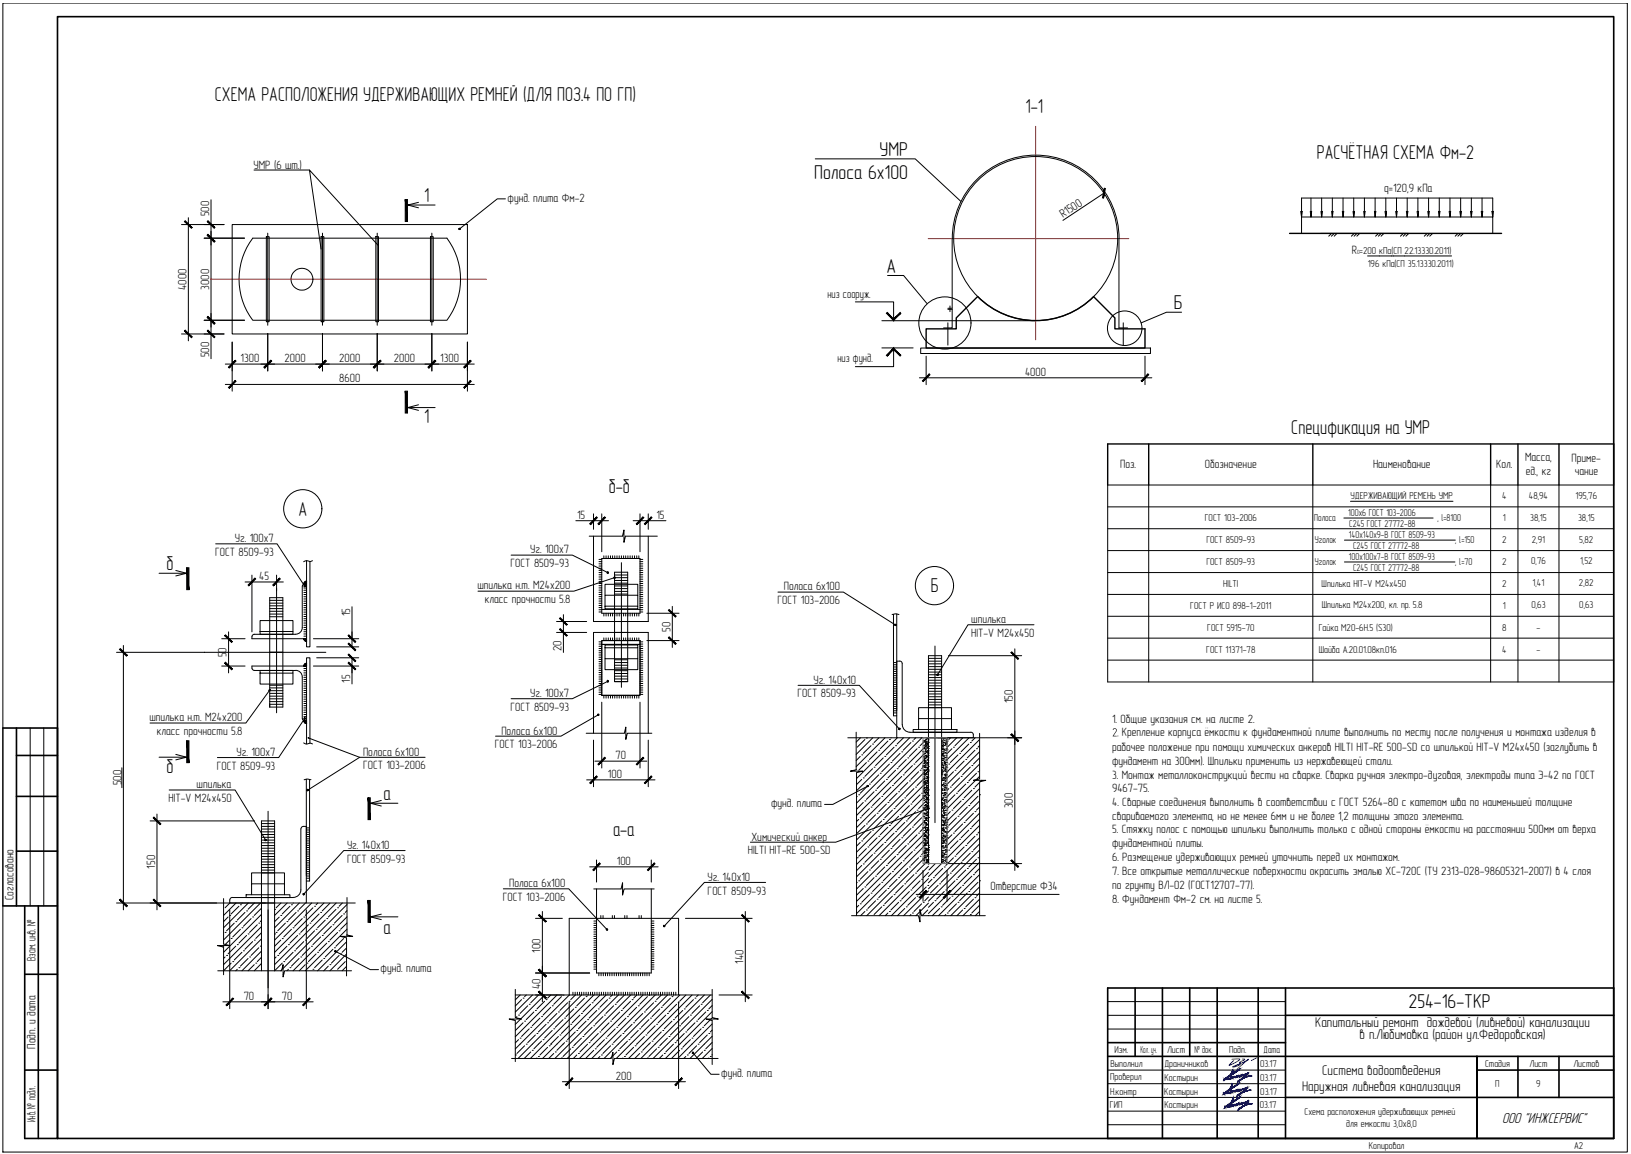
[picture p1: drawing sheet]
<svg xmlns="http://www.w3.org/2000/svg" width="594mm" height="420mm" viewBox="0 0 594 420" stroke-linecap="round" stroke-linejoin="round" font-family="sans-serif">
<defs><g id="words">
<g font-size="7.3">
<text x="78.3" y="36.6">СХЕМА РАСПОЛОЖЕНИЯ УДЕРЖИВАЮЩИХ РЕМНЕЙ (ДЛЯ ПОЗ.4 ПО ГП)</text>
<text x="373.5" y="41">1-1</text>
<text x="320.4" y="56.9">УМР</text>
<text x="479.7" y="58">РАСЧЁТНАЯ СХЕМА Фм-2</text>
<text x="296.6" y="65.2">Полоса 6х100</text>
<text x="154.5" y="73.7">1</text>
<text x="322.9" y="99.3">А</text>
<text x="427.5" y="112.7">Б</text>
<text x="154.5" y="154.1">1</text>
<text x="470.4" y="157.8">Спецификация на УМР</text>
<text x="221.8" y="179.4">б-б</text>
<text x="108.7" y="187.7">А</text>
<text x="60.6" y="207.7">б</text>
<text x="339" y="215.7">Б</text>
<text x="60.6" y="281.5">б</text>
<text x="139.7" y="291.4">а</text>
<text x="223.3" y="304.3">а-а</text>
<text x="139.7" y="340.2">а</text>
<text x="513.1" y="367.2">254-16-ТКР</text>
</g>
<text font-size="5.5" x="547.1" y="408.8">ООО &quot;ИНЖСЕРВИС&quot;</text>
<g font-size="5.1">
<text x="479.1" y="373.9">Капитальный ремонт дождевой (ливневой) канализации</text>
<text x="495.2" y="378.4">в п.Любимовка (район ул.Федоровская)</text>
<text x="481.6" y="391.4">Система водоотведения</text>
<text x="474.3" y="397.2">Наружная ливневая канализация</text>
</g>
<g font-size="4.4">
<text x="92.3" y="61.5">УМР (6 шт.)</text>
<text x="504.2" y="69.7">q=120,9 кПа</text>
<text x="184.9" y="73.4">фунд. плита Фм-2</text>
<text x="76.2" y="78.8" transform="rotate(-90 76.2 78.8)">500</text>
<text x="387.2" y="79.4" transform="rotate(-34 387.2 79.4)">R1500</text>
<text x="492.4" y="92.4">R</text>
<text x="67.9" y="105.5" transform="rotate(-90 67.9 105.5)">4000</text>
<text x="76.2" y="105.4" transform="rotate(-90 76.2 105.4)">3000</text>
<text x="301.4" y="108.4">низ сооруж.</text>
<text x="76.2" y="130.1" transform="rotate(-90 76.2 130.1)">500</text>
<text x="87.7" y="131.9">1300</text>
<text x="103.7" y="131.9">2000</text>
<text x="123.6" y="131.9">2000</text>
<text x="143.5" y="131.9">2000</text>
<text x="160.3" y="131.9">1300</text>
<text x="305" y="131.8">низ фунд.</text>
<text x="373.4" y="136.8">4000</text>
<text x="123.6" y="139.2">8600</text>
<text x="555.5" y="167.9">Масса,</text>
<text x="408" y="170.6">Поз.</text>
<text x="438.9" y="170.6">Обозначение</text>
<text x="500.1" y="170.6">Наименование</text>
<text x="544.9" y="170.6">Кол.</text>
<text x="555.7" y="172.9">ед., кг</text>
<text x="572.4" y="168.1">Приме-</text>
<text x="573.6" y="173.1">чание</text>
<text x="210.2" y="188.9">15</text>
<text x="239.1" y="188.9">15</text>
<text x="85.5" y="197.4">Уг. 100х7</text>
<text x="78.3" y="202.4">ГОСТ 8509-93</text>
<text x="193.1" y="201.5">Уг. 100х7</text>
<text x="186" y="206.5">ГОСТ 8509-93</text>
<text x="94.4" y="211.2">45</text>
<text x="173.9" y="214.5">шпилька н.т. М24х200</text>
<text x="285.5" y="215">Полоса 6х100</text>
<text x="176.6" y="219.5">класс прочности 5.8</text>
<text x="283.2" y="219.9">ГОСТ 103-2006</text>
<text x="127.5" y="224.4" transform="rotate(-90 127.5 224.4)">15</text>
<text x="353.8" y="226.9">шпилька</text>
<text x="244.2" y="230.1" transform="rotate(-90 244.2 230.1)">50</text>
<text x="353.8" y="231.9">HIT-V М24х450</text>
<text x="82.5" y="239.3" transform="rotate(-90 82.5 239.3)">50</text>
<text x="204.5" y="237.1" transform="rotate(-90 204.5 237.1)">20</text>
<text x="127.5" y="248.6" transform="rotate(-90 127.5 248.6)">15</text>
<text x="296.3" y="248.9">Уг. 140х10</text>
<text x="193.1" y="253.8">Уг. 100х7</text>
<text x="290.5" y="253.9">ГОСТ 8509-93</text>
<text x="368.9" y="256.1" transform="rotate(-90 368.9 256.1)">150</text>
<text x="54.4" y="262.5">шпилька н.т. М24х200</text>
<text x="186" y="258.8">ГОСТ 8509-93</text>
<text x="405.1" y="263.2">1. Общие указания см. на листе 2.</text>
<text x="57.1" y="267.5">класс прочности 5.8</text>
<text x="182.6" y="267.4">Полоса 6х100</text>
<text x="405.1" y="268.1">2.</text>
<text x="408.6" y="268.1">Крепление корпуса ёмкости к фундаментной плите выполнить по месту после получения и монтажа изделия в</text>
<text x="86.1" y="275.2">Уг. 100х7</text>
<text x="132.2" y="275.1">Полоса 6х100</text>
<text x="180.3" y="272.4">ГОСТ 103-2006</text>
<text x="405.1" y="273.3">рабочее положение при помощи химических анкеров HILTI HIT-RE 500-SD со шпилькой HIT-V М24х450 (заглубить в</text>
<text x="79" y="280.2">ГОСТ 8509-93</text>
<text x="132.2" y="280.1">ГОСТ 103-2006</text>
<text x="224.2" y="276.4">70</text>
<text x="405.1" y="278.5">фундамент на 300мм). Øпильки применить из нержавеющей стали.</text>
<text x="44.3" y="285.9" transform="rotate(-90 44.3 285.9)">500</text>
<text x="71.6" y="287">шпилька</text>
<text x="221.4" y="283.2">100</text>
<text x="405.1" y="283.5">3. Монтаж металлоконструкций вести на сварке. Сварка ручная электро-дуговая, электроды типа Э-42 по ГОСТ</text>
<text x="61.4" y="292">HIT-V М24х450</text>
<text x="280.9" y="293.9">фунд. плита</text>
<text x="405.1" y="288.5">9467-75.</text>
<text x="405.1" y="293.5">4. Сварные соединения выполнить в соответствии с ГОСТ 5264-80 с катетом шва по наименьшей толщине</text>
<text x="368.9" y="294.3" transform="rotate(-90 368.9 294.3)">300</text>
<text x="405.1" y="298.5">свариваемого элемента, но не менее 6мм и не более 1,2 толщины этого элемента.</text>
<text x="405.1" y="303.5">5. Стяжку полос с помощью шпильки выполнить только с одной стороны ёмкости на расстоянии 500мм от верха</text>
<text x="126.4" y="309.1">Уг. 140х10</text>
<text x="272.4" y="311">HILTI HIT-RE 500-SD</text>
<text x="273.7" y="306">Химический анкер</text>
<text x="405.1" y="308.4">фундаментной плиты.</text>
<text x="56.5" y="316.3" transform="rotate(-90 56.5 316.3)">150</text>
<text x="126.4" y="314">ГОСТ 8509-93</text>
<text x="224.7" y="314.9">100</text>
<text x="405.1" y="313.4">6. Размещение удерживающих ремней уточнить перед их монтажом.</text>
<text x="185.4" y="323">Полоса 6х100</text>
<text x="257.8" y="320.7">Уг. 140х10</text>
<text x="405.1" y="318.6">7. Все открытые металлические поверхности окрасить эмалью ХС-720С (ТУ 2313-028-98605321-2007) в 4 слоя</text>
<text x="405.1" y="323.8">по грунту ВЛ-02 (ГОСТ12707-77).</text>
<text x="4.9" y="327.8" transform="rotate(-90 4.9 327.8)">Согласовано</text>
<text x="183.1" y="328">ГОСТ 103-2006</text>
<text x="257.8" y="325.7">ГОСТ 8509-93</text>
<text x="360.8" y="324.1">Отверстие Ф34</text>
<text x="405.1" y="328.8">8. Фундамент Фм-2 см. на листе 5.</text>
<text x="196.9" y="346.9" transform="rotate(-90 196.9 346.9)">100</text>
<text x="13" y="349.8" transform="rotate(-90 13 349.8)">Взам. инв. №</text>
<text x="270.8" y="350.9" transform="rotate(-90 270.8 350.9)">140</text>
<text x="138.6" y="354">фунд. плита</text>
<text x="88.8" y="364.1">70</text>
<text x="102.7" y="364.1">70</text>
<text x="196.9" y="360.2" transform="rotate(-90 196.9 360.2)">40</text>
<text x="13" y="381.8" transform="rotate(-90 13 381.8)">Подп. и дата</text>
<text x="224.4" y="393.2">200</text>
<text x="262.7" y="392.1">фунд. плита</text>
<text x="13" y="408.6" transform="rotate(-90 13 408.6)">Инв. № подл.</text>
</g>
<g font-size="3.6">
<text x="495.2" y="92.4">=200 кПа(СП 22.13330.2011)</text>
<text x="498.2" y="97">196 кПа(СП 35.13330.2011)</text>
<text x="491.9" y="181.7">УДЕРЖИВАЮЩИЙ РЕМЕНЬ УМР</text>
<text x="547.1" y="181.8">4</text>
<text x="556.9" y="181.6">48,94</text>
<text x="573.9" y="181.6">195,76</text>
<text x="438.8" y="189.8">ГОСТ 103-2006</text>
<text x="478.7" y="189.6">Полоса</text>
<text x="491.1" y="187.8">100х6 ГОСТ 103-2006</text>
<text x="491.5" y="191.7">С245 ГОСТ 27772-88</text>
<text x="523.6" y="189.6">, l=8100</text>
<text x="547.4" y="189.8">1</text>
<text x="557.3" y="189.6">38,15</text>
<text x="574.8" y="189.6">38,15</text>
<text x="439.4" y="197.8">ГОСТ 8509-93</text>
<text x="478.9" y="197.6">Уголок</text>
<text x="491.3" y="195.8">140х140х9-В ГОСТ 8509-93</text>
<text x="530" y="197.6">, l=150</text>
<text x="547.1" y="197.8">2</text>
<text x="558" y="197.5">2,91</text>
<text x="575.2" y="197.5">5,82</text>
<text x="491.3" y="203.8">100х100х7-В ГОСТ 8509-93</text>
<text x="492.9" y="199.8">С245 ГОСТ 27772-88</text>
<text x="439.4" y="205.7">ГОСТ 8509-93</text>
<text x="478.9" y="205.6">Уголок</text>
<text x="492.9" y="207.7">С245 ГОСТ 27772-88</text>
<text x="530" y="205.6">, l=70</text>
<text x="547.1" y="205.7">2</text>
<text x="557.7" y="205.5">0,76</text>
<text x="575.5" y="205.5">1,52</text>
<text x="445.5" y="213.7">HILTI</text>
<text x="481.4" y="213.7">Øпилька HIT-V М24х450</text>
<text x="547.1" y="213.7">2</text>
<text x="558.2" y="213.5">1,41</text>
<text x="575.1" y="213.5">2,82</text>
<text x="433.6" y="221.7">ГОСТ Р ИСО 898-1-2011</text>
<text x="481.4" y="221.3">Øпилька М24х200, кл. пр. 5.8</text>
<text x="547.4" y="221.6">1</text>
<text x="557.8" y="221.5">0,63</text>
<text x="575.3" y="221.5">0,63</text>
<text x="439.7" y="229.6">ГОСТ 5915-70</text>
<text x="480.3" y="229.6">Гайка М20-6Н.5 (S30)</text>
<text x="547.1" y="229.6">8</text>
<text x="559.7" y="229.6">-</text>
<text x="439.3" y="237.6">ГОСТ 11371-78</text>
<text x="480.3" y="237.6">Øайба А.20.01.08кп.016</text>
<text x="547.1" y="237.6">4</text>
<text x="559.7" y="237.6">-</text>
<text x="406" y="383.4">Изм.</text>
<text x="415.4" y="383.4">Кол. уч.</text>
<text x="425.1" y="383.4">Лист</text>
<text x="435" y="383.4">№ док.</text>
<text x="447.7" y="383.4">Подп.</text>
<text x="460.3" y="383.4">Дата</text>
<text x="404.5" y="388.4">Выполнил</text>
<text x="424.1" y="388.6">Драничников</text>
<text x="459" y="388.6">03.17</text>
<text x="540.9" y="388.3">Стадия</text>
<text x="557.1" y="388.3">Лист</text>
<text x="573.1" y="388.3">Листов</text>
<text x="404.4" y="393.3">Проверил</text>
<text x="424.2" y="393.6">Костырин</text>
<text x="459" y="393.6">03.17</text>
<text x="544.6" y="395.8">П</text>
<text x="559.6" y="395.8">9</text>
<text x="404.3" y="398.7">Н.контр</text>
<text x="424.1" y="398.7">Костырин</text>
<text x="459" y="398.7">03.17</text>
<text x="404.2" y="403.5">ГИП</text>
<text x="424.1" y="403.5">Костырин</text>
<text x="458.8" y="403.5">03.17</text>
<text x="475.1" y="406">Схема расположения удерживающих ремней</text>
<text x="490.3" y="410.2">для емкости 3,0х8,0</text>
<text x="498.6" y="418.2">Копировал</text>
<text x="573.3" y="418.2">A2</text>
</g>
<text font-size="2.2" x="494.3" y="92.4">0</text>
</g></defs>
<!-- layer: 0 -->
<g fill="none" stroke="#000" stroke-width=".36">
<path d="M1 1.1h591.7v418.4h-591.7zM297 57.8h36.4l16.6 15.5M68.6 79.3v44.8M76.9 72.7v16.5M92.5 61.9h20.2M148.5 74.6h10M152.4 73.7l-3.9 .9 3.9 1.1M184.1 72.4h-3l-13.6 10.9M402.1 70.3l-14.9 9.9M474.1 79h69.6v6M474.1 79l-.3-2h.5l-.2 2v-6.9h69.6v6.9l-.3-2h.6l-.3 2M474.1 79v6"/>
<path d="M477.5 72.1v6.9l.3-2h-.5l.2 2M481.4 72.1v6.9l.3-2h-.6l.3 2M485.3 72.1v6.9l.2-2h-.5l.3 2M489.2 72.1v6.9l.2-2h-.5l.3 2M493.1 72.1v6.9l.2-2h-.5l.3 2M497 72.1v6.9l.2-2h-.5l.3 2M500.9 72.1v6.9l.2-2h-.5l.3 2M504.8 72.1v6.9l.2-2h-.5l.3 2M508.7 72.1v6.9l.2-2h-.5l.3 2M512.6 72.1v6.9l.2-2h-.5l.3 2M516.5 72.1v6.9l.2-2h-.5l.3 2M520.3 72.1v6.9l.3-2h-.5l.2 2"/>
<path d="M524.2 72.1v6.9l.3-2h-.6l.3 2M528.1 72.1v6.9l.3-2h-.6l.3 2M532 72.1v6.9l.3-2h-.6l.3 2M535.9 72.1v6.9l.3-2h-.6l.3 2M539.8 72.1v6.9l.3-2h-.6l.3 2M66.1 81.8h15.5M74.4 86.7h14.7M76.9 84.2v34.9M84.6 81.8h85.7v39.8h-85.7zM92.1 86.7h70.7a25 25 0 0 1 0 29.9h-70.7a24.8 24.8 0 0 1 0-29.9zM97 86.2h1v31h-1zM97.5 84.9v33.5"/>
<path d="M117 86.2h1v31h-1zM117.5 84.9v33.5M136.9 86.2h1v31h-1zM137.4 84.9v33.5M137.9 89.5l-25.2-27.6 4.3 28.8M156.8 86.2h1v31h-1zM157.3 84.9v33.5M481 85h31.9M485 85l-1 1M486 85l-1 1M487 85l-1 1M493.3 85l-1.1 1"/>
<path d="M494.3 85l-1.1 1M495.2 85l-1 1M498.1 93.2h30.6M502.1 85l-1.1 1M503.1 85l-1 1M504.1 85l-1.1 1M511.2 85l-1.1 1M512.1 85l-1 1M513.2 85l-1.1 1M519.8 85l-1 1M520.8 85l-1 1M521.8 85l-1 1"/>
<path d="M531.1 85l-1.1 1M532.1 85l-1.1 1M533 85l-1 1M74.4 116.6h14.7M76.9 114.1v16.5M311.6 109.9h13.9v6.5M321.2 116.8h56M323.3 100.3h5.8l8.5 10.2M345.3 112.2h1.5l.1-25.3a30.4 30.4 0 0 1 30.3-30.4 30.4 30.4 0 0 1 30.4 30.4v32.5h3.1M345.3 112.6h1.5v6.8h-3.1M345.3 117.5v8.2M346 111.4v2.1"/>
<path d="M409.1 117.5v8.2M430.4 113.7h-5.5l-9.3 3.9M66.1 121.6h15.5M82.1 132.6h90.6M82.1 140h90.6M84.6 124.6v17.8M97.5 121.4v13.7M117.5 121.4v13.7M137.4 121.4v13.7M157.3 121.4v13.7M170.3 124.6v17.8M321.2 126.7h11.4"/>
<path d="M325.5 127v6.5h-13.9M334.9 137.6h84.7M335.4 126.7h83.6v2h-83.6zM337.3 129.7v10.4M417.1 129.7v10.4M148.5 148.4h10M152.4 147.4l-3.9 1 3.9 1M403.5 176.6h184.3v71.7h-184.3zM418.4 176.6v71.7M478.2 176.6v71.7M543 176.6v71.7M552.9 176.6v71.7"/>
<path d="M567.8 176.6v71.7M78.6 198h22.3l10 15.3M209.7 189.6h11.9M214.6 195.2h12.1l.6-2.2v4.5l.5-2.3h11.6M216.2 187.1v5.6M216.2 195.2v31.1h19.9v-31.1M219.2 187.1v13.8M230.6 189.6h12M233.1 187.1v13.8M236.1 187.1v5.6M403.5 184.5h184.3M403.5 192.5h184.3"/>
<path d="M489.5 188.6h32.5M489.7 196.7h40.4M491.9 182.5h37.3M57.9 208.7h10M64 207.7l3.9 1-3.9 1M89.3 211.9h13.9M91.8 209.4v20.7M98.2 217.6h4.8v39.8h-4.8zM98.2 218.6h4.8M98.2 219.6h4.8M100.7 209.4v50.1M110.1 213.4v15.1"/>
<path d="M110.7 219.7h1M110.7 218.9h1M110.7 218.1h1M110.7 217.3h1M110.7 216.5h1M110.7 215.7h1M110.7 214.9h1M110.7 214.1h1M110.9 212.6h.8v20h-19.9l.1-1.2 .7-.5 15.7-.1 1.3-.8 .5-1.5M110.9 212.6l-.5 .2-.3 .6M111.4 211.7l-.6 .6M111.4 211.6l-.7 .8"/>
<path d="M111.5 211.6l-.8 .9M111.7 204.1v31.4h1.2v-31.1M111.7 211.6v1h-1h1M111.7 211.6l-1 1 1-.9M111.7 211.8l-.8 .8M111.7 211.9l-.7 .7M111.7 212l-.6 .6M111.7 212.1l-.5 .5M111.7 212.2l-.5 .4M111.7 212.3l-.3 .3M111.7 212.4l-.2 .2M111.7 211.6l-.7 .3-.3 .7 .9-1"/>
<path d="M113.8 204.1a2.26 2.26 0 0 1-2.2 0l-1 .4M186.2 202.1h22.3l12.8 6.3M218.2 219.6h1M218.2 217.2h1M218.2 216.5h1M218.2 214.1h1M218.2 208.5h1M218.2 207.7h1M218.2 209.3h1M218.2 210.1h1M218.2 210.9h1M218.2 211.7h1"/>
<path d="M218.2 212.4h1M218.2 213.2h1M218.2 214.9h1M218.2 215.7h1M218.2 218h1M218.2 218.8h1M218.2 205.3h1M218.2 206.1h1M218.2 206.9h1M218.2 203.7h1M218.2 204.5h1M219.2 203.3h13.9v20h-13.9z"/>
<path d="M219.9 202.4v.9M220.4 216.7v-4h11.9v4M220.8 202.4v.9M221.6 202.4v.9M222.4 202.4v.9M223.1 202.4v.9M223.7 210.4l-14.7 4.8h-34.9M223.8 208.3h4.8v39.9h-4.8zM223.8 209.4h4.8M223.8 210.3h4.8M223.8 211.3h4.8M223.8 212.3h4.8"/>
<path d="M223.8 213.3h4.8M223.8 214.3h4.8M223.8 215.3h4.8M223.8 216.3h4.8M223.9 202.4v.9M224.7 202.4v.9M225.5 202.4v.9M226.3 202.4v.9M226.3 204.9v45.3M227.1 202.4v.9M227.9 202.4v.9M228.7 202.4v.9"/>
<path d="M229.5 202.4v.9M230.3 202.4v.9M231.1 202.4v.9M231.9 202.4v.9M232.7 202.4v.9M233.1 219.6h1M233.1 217.2h1M233.1 216.5h1M233.1 214.1h1M233.1 208.5h1M233.1 207.7h1M233.1 209.3h1"/>
<path d="M233.1 210.1h1M233.1 210.9h1M233.1 211.7h1M233.1 212.4h1M233.1 213.2h1M233.1 214.9h1M233.1 215.7h1M233.1 218h1M233.1 218.8h1M233.1 205.3h1M233.1 206.1h1M233.1 206.9h1"/>
<path d="M233.1 203.7h1M233.1 204.5h1M283.4 215.6h23.8l18.8 11.8M403.5 216.4h184.3M403.5 200.5h184.3M403.5 208.5h184.3M489.7 204.6h40.3M42.4 237.5h76.3M44.9 235v96.3M80.8 232.6h8.5M83.3 230.1v14.9M94.7 229.9h12v1h-12z"/>
<path d="M94.7 229.9v-4h12v4M98.2 220.6h4.8M98.2 221.6h4.8M98.2 222.6h4.8M98.2 223.6h4.8M98.2 224.6h4.8M110.7 232.6h.1M110.7 232.7l.4-.1-.3 .3 .4-.3-.4 .3M110.7 231.6h1M110.7 230.8h1M110.7 230h1M110.7 229.2h1"/>
<path d="M110.7 228.4h1M110.7 227.6h1M110.7 226.8h1M110.7 226h1M110.7 225.3h1M110.7 224.5h1M110.7 223.7h1M110.7 222.9h1M110.7 222.1h1M110.7 221.2h1M110.7 220.5h1M110.7 232.5l.3 .7 .7 .3"/>
<path d="M110.8 232.6h-.1M111 233.2l.7-.6-.7 .6M111.2 232.6l-.4 .4M111.4 232.6l-.5 .5M111.6 232.6l-.7 .5M111.6 232.6l-.7 .6M111.7 232.7l-.6 .6 .6-.5M111.7 232.8l-.5 .6 .5-.6M111.7 232.9l-.5 .5 .5-.4M111.7 233.4v.1M111.7 232.6h-1h1v.9M111.7 232.6l-.7 .7"/>
<path d="M111.7 232.7l-.6 .6M111.7 232.9l-.5 .5M111.7 233.1l-.4 .3M111.7 233.2l-.3 .3M111.7 233.3l-.2 .2M111.7 233.4l-.2 .1M114.2 232.6h16.5M115.3 235.5h15.4M115.3 239.5h15.4M128.2 220.9v14.6M128.2 239.5v9.5M202.7 226.3h11"/>
<path d="M202.7 230.3h11M205.2 223.8v13.7M218.2 222.8h1M218.2 220.4h1M218.2 221.2h1M218.2 222h1M218.2 239.3h1M218.2 238.5h1M218.2 237.7h1M218.2 236.9h1M218.2 236.1h1M218.2 235.3h1"/>
<path d="M218.2 234.5h1M218.2 233.7h1M219.2 233.2h13.9v20h-13.9zM219.2 221.9h13.9M219.2 234.6h13.9M219.9 223.3v1M219.9 232.3v.9M220.4 234.8h11.9v1.1h-11.9zM220.4 220.7h11.9v1h-11.9zM220.4 235.9v3.9h11.9v-3.9M220.4 220.7v-4h11.9v4M220.4 239.8v4h11.9v-4"/>
<path d="M220.8 223.3v1M220.8 232.3v.9M221.6 223.3v1M221.6 232.3v.9M222.4 223.3v1M222.4 232.3v.9M223.1 223.3v1M223.1 232.3v.9M223.9 223.3v1M223.9 232.3v.9M224.7 223.3v1M224.7 232.3v.9"/>
<path d="M225.5 223.3v1M225.5 232.3v.9M227.1 223.3v1M227.1 232.3v.9M227.9 223.3v1M227.9 232.3v.9M228.7 223.3v1M228.7 232.3v.9M229.5 223.3v1M229.5 232.3v.9M230.3 223.3v1M230.3 232.3v.9"/>
<path d="M231.1 223.3v1M231.1 232.3v.9M231.9 223.3v1M231.9 232.3v.9M232.7 223.3v1M232.7 232.3v.9M233.1 222.8h1M233.1 220.4h1M233.1 221.2h1M233.1 222h1M233.1 239.3h1M233.1 238.5h1"/>
<path d="M233.1 237.7h1M233.1 236.9h1M233.1 236.1h1M233.1 235.3h1M233.1 234.5h1M233.1 233.7h1M235.6 223.3h11.7M235.6 233.2h11.7M244.9 220.8v14.9M324.9 223.7l1.3-.2 1.2 .2M325.4 223.7v36.9h1.2M326.6 223.5v35.1"/>
<path d="M338.2 239.7h4.8M340.6 235.2v64.3M345.5 238.7h26.6M369.6 236.2v80.7M376.6 227.5h-24l-11 18M403.5 224.4h184.3M403.5 232.3h184.3M80.8 242.5h8.5M92.6 244.1h15.1M92.6 244.1l-.7-.5-.1-1.1h19.9v19.9h-.8M94.7 244.1h12v1h-12zM94.7 245.1v4h12v-4"/>
<path d="M98.1 251.4l-8.5 11.8h-35M98.2 256.4h4.8M98.2 255.5h4.8M98.2 254.4h4.8M98.2 253.5h4.8M98.2 252.4h4.8M98.2 251.5h4.8M98.2 250.5h4.8M98.2 249.5h4.8M107.7 244.1l1.5 .5 .8 1.3 .1 15.7 .3 .6 .5 .2M110.7 243.4h1M110.7 244.2h1"/>
<path d="M110.7 245h1M110.7 245.8h1M110.7 246.6h1M110.7 247.4h1M110.7 248.2h1M110.7 249h1M110.7 249.8h1M110.7 250.6h1M110.7 251.4h1M110.7 252.2h1M110.7 253h1M110.7 253.8h1"/>
<path d="M110.7 254.6h1M110.7 255.4h1M110.7 256.1h1M110.7 256.9h1M110.7 257.7h1M110.7 258.5h1M110.7 259.3h1M110.8 242.1l.5-.5-.6 .6M111.1 241.7l-.2 .2M111.4 241.5l-.7 .8M111.6 241.5l-.9 .9M111.7 242.5v-3h1.2v31.1"/>
<path d="M111.7 242.5h-1h1v-1l-1 1M111.7 241.6l-.9 .9M111.7 241.7l-.8 .8 .8-.7M111.7 241.8l-.7 .7M111.7 241.9l-.6 .6M111.7 242.1l-.5 .4M111.7 242.1l-.4 .4 .4-.3-.1 .3M111.7 241.4l-.7 .4-.3 .7M114.2 242.5h16.5M218.2 250.5h1M218.2 242.5h1M218.2 241.7h1"/>
<path d="M218.2 245.7h1M218.2 249.7h1M218.2 248.8h1M218.2 248h1M218.2 247.2h1M218.2 246.5h1M218.2 244.9h1M218.2 244.1h1M218.2 243.3h1M218.2 240.9h1M218.2 240.1h1M218.2 251.2h1"/>
<path d="M218.2 252.8h1M218.2 252h1M219.2 255.7v23.9M219.9 253.2v1M220.8 253.2v1M221.3 248.1l-12.8 6.3h-22.3M221.6 253.2v1M222.4 253.2v1M223.1 253.2v1M223.8 244.2h4.8M223.8 248.2h4.8M223.8 241.2h4.8"/>
<path d="M223.8 245.2h4.8M223.8 247.2h4.8M223.8 243.2h4.8M223.8 246.2h4.8M223.8 242.2h4.8M223.8 240.2h4.8M223.9 253.2v1M224.7 253.2v1M225.5 253.2v1M226.3 253.2v1M227.1 253.2v1M227.9 253.2v1"/>
<path d="M228.7 253.2v1M229.5 253.2v1M230.3 253.2v1M231.1 253.2v1M231.9 253.2v1M232.7 253.2v1M233.1 250.5h1M233.1 242.5h1M233.1 241.7h1M233.1 245.7h1M233.1 249.7h1M233.1 255.7v23.9"/>
<path d="M233.1 248.8h1M233.1 248h1M233.1 247.2h1M233.1 246.5h1M233.1 244.9h1M233.1 244.1h1M233.1 243.3h1M233.1 240.9h1M233.1 240.1h1M233.1 251.2h1M233.1 252.8h1M233.1 252h1"/>
<path d="M290.7 249.5h22.3l14.5 15.8M325.6 256.4h1M325.6 252.4h1M325.6 241.2h1M325.6 242h1M325.6 242.8h1M325.6 243.6h1M325.6 244.4h1M325.6 245.3h1M325.6 246h1M325.6 246.8h1M325.6 247.6h1"/>
<path d="M325.6 248.4h1M325.6 249.2h1M325.6 250h1M325.6 250.8h1M325.6 251.6h1M325.6 253.2h1M325.6 254h1M325.6 254.8h1M325.6 255.6h1M325.6 257.2h1M325.6 258h1M325.6 258.8h1"/>
<path d="M325.6 259.6h1M327.7 240.7h-1.1v27.9h27.9v-1.1a.91 .91 0 0 0-.9-.9h-22.2M327.7 240.7a.91 .91 0 0 1 .9 .9l.1 22.2a2.77 2.77 0 0 0 2.7 2.8M338.2 254.6h4.8M338.2 243.7h4.8M338.2 240.7h4.8M338.2 241.7h4.8M338.2 242.7h4.8M338.2 244.7h4.8M338.2 245.7h4.8M338.2 246.7h4.8M338.2 247.7h4.8"/>
<path d="M338.2 248.7h4.8M338.2 249.7h4.8M338.2 250.7h4.8M338.2 251.7h4.8M338.2 252.7h4.8M338.2 253.7h4.8M338.2 255.7h4.8M338.2 256.6h4.8M338.2 257.7h4.8M403.5 240.3h184.3M1 265.1v64.7M11 265.1v64.7"/>
<path d="M15.9 265.1v64.7M44.4 279.5v7.3M57.9 275.7h10M64 274.7l3.9 1-3.9 1M110.6 270.5a2.81 2.81 0 0 0 2.6 .1l.6 .3M110.7 260.2h1M110.7 260.9h1M110.7 262.4l.3 .7 .7 .3M110.7 262.4h.1M110.8 262.7l.4-.3-.4 .4M110.9 262.4l-.2 .2M110.9 261.7l-9.4 14.1h-22.3"/>
<path d="M111 262.4l-.3 .3 .3-.3M111.2 262.4l-.4 .5M111.4 262.4l-.5 .5M111.4 262.4l-.5 .6 .6-.6M111.5 262.4l-.6 .6 .8-.6M111.7 262.6l-.6 .6 .6-.5M111.7 263.1l-.3 .3 .3-.3M111.7 262.4h-1h1l-.1 1M111.7 262.4v8.5M111.7 262.4l-.7 .7M111.7 262.5l-.7 .7M111.7 262.5l-.6 .7"/>
<path d="M111.7 262.7l-.5 .5 .5-.4M111.7 262.9l-.4 .4M111.7 263.2l-.3 .2M111.7 263.2l-.2 .2M112.3 268.7l18.7 7M154.8 275.7h-23.8l-18.8 11.9M213.5 267h13.9l.6-2.3v4.5l.5-2.2h8.9M216.2 267v-36.7h19.9v36.7M216.2 269.5v16.9M216.7 277.1h18.9M217.8 260.3l-13.5 7.7h-23.8M236.1 269.5v16.9"/>
<path d="M308.8 268.6h17.8M311.9 266.6v13.6M313.3 275.4l-1.4 1.5M313.4 268.6l-1.5 1.6M313.9 274.8h.1M315 269.3l-2.8 2.7M315.6 268.7h.1M315.6 277.6l-2.8 2.8M316.1 277.1h.1M317.3 271.5l-2.9 2.8M317.8 270.9h.1M317.8 279.9l-2.8 2.8"/>
<path d="M317.9 268.6l-6 6.1M318.4 279.3h.1M319.5 273.7l-2.8 2.8M320.1 273.1h.1M320.2 268.6l-1.8 1.8M321.7 275.9l-2.8 2.8M322.3 275.4h.1M322.4 268.6l-10.5 10.5M323.4 269.8l-2.8 2.8M324 269.3h.1M324 278.2l-2.8 2.8M324.5 277.6h.1"/>
<path d="M324.6 268.6l-.1 .1M325.7 272l-2.8 2.8M326.2 271.5h.1M326.8 279.9h.1M326.8 268.6l-14.8 14.9M327.9 274.3l-2.8 2.8M328.5 273.7h.1M329.1 268.6l-2.3 2.3M330.1 276.5l-2.8 2.8M330.7 275.9h.1M331.3 268.6l-19.3 19.3M331.8 270.4l-2.8 2.7"/>
<path d="M332.3 269.8h.1M332.3 278.7l-2.7 2.8M332.6 265.6h16v1h-16zM332.9 278.2h.1M333.6 268.6l-.7 .7M334 272.6l-2.8 2.8M334.6 272h.1M334.6 265.6v-4h12v4M334.6 261.6v-3.9h12v3.9M335.8 268.6l-23.8 23.8M336.2 278.7h.1M336.2 269.8h.1"/>
<path d="M336.2 273.5v.2M336.2 273.7h.1M336.2 278.9l.1 .1M336.2 279h.2M336.3 274.7h.1M336.3 277.9h.1M336.3 274.8l-2.8 2.8M336.3 271.5h.1M336.4 274.2h.1M336.4 276.4h.1M336.5 278h.1M336.5 269.6h.1"/>
<path d="M336.5 272.5h.1M336.5 272.4l.2-.1zM336.6 276.9h.1M336.6 275.4l-.1 .2zM336.6 279.5h.1M336.6 275.9h.1M336.7 277.8h.1M336.7 278.7h.1M336.7 277h.1M336.7 272.3h.1M336.7 276.1h.1M336.7 271.4h.1"/>
<path d="M336.7 270.2h.1M336.7 279h.1M336.8 274.4h.1M336.8 275.3h.1M336.8 274.3h.1M336.8 273.6h.1M337 277h.1M336.9 271.9h.1M336.9 272.7h.1M336.9 277.8h.1M336.9 277.3l-.1 .2 .1-.2M336.9 271.1h.1"/>
<path d="M336.9 275.1h.1M337 270.2h.1M337 269.4h.1M337 273.2h.1M337 271.2h.1M337.1 272.8h.1M337.1 279.5h.1M337.1 270.6l.2-.1zM337.2 268.6h.1M337.2 270.7h.1M337.2 273.9h.1M337.2 277.1h.1"/>
<path d="M337.3 275.9h.1M337.3 277.7h.1M337.3 275.6h.1M337.3 278.8h.1M337.3 279.2l-.2 .2zM337.3 275h.1M337.3 269.2h.1M337.3 272.4h.1M337.3 269.9l-.1 .2 .1-.2M337.4 271.3h.1M337.4 273.8h.1M337.4 270.4h.1"/>
<path d="M337.4 275.4h.1M337.4 275.3l.2-.1zM337.6 276.7h.1M337.6 269.9h.1M337.7 272.2h.1M337.7 272h.1M337.7 280l.2-.1zM337.8 279.5h.1M337.8 276.5h.1M337.8 274.5h.1M337.8 277.7h.1M337.8 268.7h.1z"/>
<path d="M337.8 278.5h.1M337.8 278.1h.1M337.8 271.3h.1M337.8 270.7l.3 .1-.1-.2-.2 .2M337.9 279.3h.1M337.9 272.5h.1M337.9 273.8v.1M337.9 278.5h.1M337.9 274h.1M337.9 274.9h.1M337.9 268.7l-2.8 2.8M338 276.8h.1"/>
<path d="M338 277.6h.1M338 275.9h.1M338.1 274.2h.1M338.1 275.1h.1M338.1 270.3h.1M338.1 273.4h.1M338.1 269.4h.1M338.1 270.2h.1M338.1 279.1h.1M338.1 272.6h.1M338.2 271.8h.1M338.2 268.6h20.9"/>
<path d="M338.2 270.7l-26.2 26.2M338.2 275.1l-26.2 26.2M338.2 279.6l-26.2 26.2M338.2 272.9l-.8 .8M338.2 277.4l-2.5 2.5M338.2 273.6l-.1 .1M338.2 273.4v.1M343 269.9v.1M343 275.1h.1M343.1 279.5h.1M343.1 272.9h.1M343.1 276.1h.1"/>
<path d="M343.1 279.3h.1M343.1 268.6l-.1 .1M343.1 278.6h.1M343.1 271.5h.1M343.1 269.7h.1M343.1 276.9h.1M343.1 277.8h.1M343.1 270.6h.1M343.1 276.7h.1M343.1 272.3l-.1 .1zM343.2 276.1h.1M343.2 278.3h.1"/>
<path d="M343.2 271.4h.1M343.2 274.6h.1M343.2 277.8h.1M343.4 274.6h.1M343.2 275.2h.1M343.3 273.5h.1M343.3 274.4h.1M343.3 276.9h.1M343.3 272.7h.1M343.4 271.8h.1M343.4 270.2h.1M343.4 271h.1"/>
<path d="M343.4 272.3h.1M343.4 271.4l-.2 .2 .2-.2M343.4 269.3h.1M343.4 268.8h.1M343.5 279.6h.1M343.5 270.4h.1M343.5 274.2l-.1 .1zM343.6 279.3h.1M343.5 278.7h.1M343.5 279.3h.1M343.6 274.5l.2-.2zM343.6 274.1h.1"/>
<path d="M343.6 275.1h.1M343.6 275.4h.1M343.6 279.9h.1M343.7 270.3h.1M343.7 273.5h.1M343.7 276.7h.1M343.8 270.5h.1M343.8 276.1l-.1 .1 .1-.1M343.8 269.6h.1M343.8 271.5h.1M344 272.8h.1M343.9 273.1h.1"/>
<path d="M343.9 275.9h.1M344 278h.1M344.1 271.3h.1M344.1 277.2l-.2 .2zM344.1 277.5l.1-.1zM344.2 278.6h.1M344.2 274.1h.1M344.2 278v.1M344.2 277.7h.1M344.2 275.7h.1M344.2 268.8h.1M344.3 274h.1"/>
<path d="M344.3 273.1h.1M344.3 270.2h.1M344.4 279.2h.1M344.4 277.6h.1M344.4 278.4h.1M344.4 271l.2-.1zM344.5 276.7h.1M344.5 269.5h.1M344.5 279.5h.1M344.5 275.9h.1M344.5 279.9l-.1 .1M344.5 274.2h.1"/>
<path d="M344.5 275.1h.1M344.5 278.4h.1M344.5 272.6h.1M344.5 279.1h.1M344.6 273.4h.1M344.6 274.9h.1M344.6 270.7h.1M344.6 272.5h.1M344.6 277.6h.1M344.7 270.8h.1M344.7 271.7h.1M344.7 272.8h.1"/>
<path d="M344.7 271.2h.1M344.7 274.3h.1M344.7 270h.1M344.7 270.4h.1M344.7 275.7l.2-.1zM344.7 269.2h.1M344.8 268.9h.1M344.8 276.7h.1M344.8 277.6h.1M344.8 270.5h.1M344.9 279.4h.1M345 273h.1"/>
<path d="M345 272.4l-.2 .2zM345 269.8h.1M345 278.7v.1M345.6 278.2h.1M346.2 268.6l-.6 .7M346.7 272.6l-1.7 1.8M347.3 272h.1M348.5 268.6l-3.5 3.5M348.9 274.8l-2.8 2.8M349.5 274.3h.1M350.6 268.7l-2.8 2.8M351.2 277.1l-2.8 2.8"/>
<path d="M351.8 276.5h.1M352.9 270.9l-2.8 2.8M353 268.6l-8 8M353.4 270.4h.1M353.4 279.3l-2.8 2.8M354 278.7h.1M355.1 273.1l-2.8 2.8M355.2 268.6l-1.2 1.2M355.7 272.6h.1M356.8 267v16.6l-2.2 .5h4.5l-2.3 .6v48.7M356.8 269.3l-11.8 11.8M356.8 273.7l-11.8 11.9"/>
<path d="M356.8 278.2l-11.8 11.8M356.8 271.5l-.6 .5M356.8 275.9l-2.2 2.3M359.3 268.6h12.8M54.7 298.9h38M57.2 296.4v34.9M61.6 287.6h24l11 18.1M95.2 299.9h4.8M97.6 295.4v71.9M111.6 283.7v35.1M112.8 283.8v37h-1.2M113.3 283.9l-1.3-.3-1.2 .3"/>
<path d="M134.9 292.5h10M138.9 291.4l-4 1.1 4 1M213.7 283.9h24.9M310.4 280.6l-.2 .2M312 280.2l-2.3 .6h4.5l-2.2 .5v52.1M312.2 290l-.2 .2M312.8 289.4h.1M312.8 298.3l-.8 .8M313.3 297.7h.1M313.9 283.8l-1.9 1.9M314.4 283.2h.1M314.4 292.2l-2.4 2.5"/>
<path d="M315 291.6h.1M315.6 300h.1M315.9 286.3l-12.6 6.6h-3M316.1 286l-2.8 2.8M316.7 285.5h.1M316.7 294.4l-2.8 2.8M317.3 293.8h.1M318.4 288.3l-2.8 2.8M318.9 287.7h.1M318.9 296.6l-2.8 2.8M319.5 296.1h.1M320.1 282.1l-2.8 2.8"/>
<path d="M320.6 281.5h.1M320.6 290.5l-2.8 2.8M321.2 290h.1M321.2 298.9l-2.8 2.8M321.7 298.3h.1M322.3 284.3l-2.8 2.8M322.9 283.8h.1M322.9 292.7l-2.8 2.8M323.4 292.2h.1M324.5 286.6l-2.8 2.8M325.1 286h.1M325.1 295l-2.8 2.7"/>
<path d="M325.7 294.4h.1M326.2 280.4l-2.8 2.8M326.8 288.8l-2.8 2.8M327.3 288.3h.1M327.3 297.2l-2.8 2.8M327.9 296.6h.1M328.5 282.7l-2.8 2.8M329 282.1h.1M329 291.1l-2.8 2.7M329.6 290.5h.1M329.6 299.4l-2.8 2.8M330.1 298.9h.1"/>
<path d="M330.7 284.9l-2.8 2.8M331.2 284.3h.1M331.2 293.3l-2.7 2.8M331.8 292.7h.1M332.9 287.1l-2.8 2.9M333.5 286.6h.1M333.5 295.5l-2.8 2.8M334 295h.1M334.6 281l-2.8 2.8M335.1 280.4h.1M335.1 289.4l-2.8 2.8M335.7 288.8h.1"/>
<path d="M335.7 297.7l-2.8 2.8M336.2 290.4h.1M336.2 289.7h.1M336.2 290.1v.1M336.2 289.6h.1M336.2 296.3h.1M336.2 294h.1M336.2 297.2h.1M336.3 297.2h.1M336.3 288.7h.1M336.3 280.3h.1M336.3 281.1h.1"/>
<path d="M336.3 284.3h.1M336.3 287.5h.1M336.3 290.8h.1M336.3 287.1h.1M336.3 287.9h.1M336.3 285.1h.1M336.3 286h.1M336.3 296h.1M336.4 286.2h.1M336.4 285.4h.1M336.4 294.1l-.1 .2 .2-.2M336.6 294.8h.1"/>
<path d="M336.5 283.7h.1M336.5 284.5h.1M336.5 281.4h.1M336.5 291.4h.1M336.5 281.9l.2-.2zM336.5 282.8h.1M336.5 280.5h.1M336.5 286.9h.1M336.5 285h.1M336.7 283.6h.1M336.5 281.1h.1M336.5 282h.1"/>
<path d="M336.5 298.7h.1M336.5 288.5h.1M336.5 297.4h.1M336.6 280.3h.1M336.6 286.9h.1M336.6 297.8h.1M336.6 299h.1M336.6 282.9h.1M336.7 293.3h.1M336.7 294.1h.1M336.7 293.4h.1M336.7 299.5l.2-.1z"/>
<path d="M336.7 282.3h.1M336.7 296.1v.1l.1-.1M336.9 288.3h.1M336.8 280.6h.1M336.8 284.7l.2-.2zM336.8 289.6h.1M336.8 299.6h.1M336.8 289.5h.1M336.8 283.2l-2.8 2.8M336.9 288.7h.1M336.9 291.1h.1M336.9 286.7l-.2 .2z"/>
<path d="M336.9 300h.1M337 285h.1M337 285.6h.1M337 284.1h.1M337 295h.1M337 296.1h.1M337 293l.2-.1zM337.1 281.8l.2-.1zM337.1 280.4h.1M337.1 290.5h.1M337.1 281.7h.1M337.1 286.7h.1"/>
<path d="M337.1 290h.1M337.1 293.1h.1M337.1 296.3h.1M337.1 299.6h.1M337.1 298v.1M337.1 287.6l.2-.1zM337.2 298.7h.1M337.2 299.5h.1M337.2 283.3h.1M337.2 292.2h.1M337.2 280.3h.1M337.2 283.5h.1"/>
<path d="M337.2 298v.1M337.2 297.8h.1M337.2 297.7h.1M337.2 293.8h.1M337.2 291.6h.1M337.2 294.8h.1M337.2 298h.1M337.2 288.8h.1M337.3 297h.1M337.3 285.9h.1M337.3 296.8h.1M337.3 282h.1"/>
<path d="M337.3 285.2h.1M337.3 288.4h.1M337.3 295.3h.1M337.3 296.2h.1M337.3 297.7l.2-.1zM337.3 294.5h.1M337.3 293.2h.1M337.3 288.2h.1M337.4 282.7h.1M337.4 292.8h.1M337.4 293.6h.1M337.4 281.3h.1"/>
<path d="M337.4 292.2h.1M337.4 298.7h.1M337.4 291.6l-2.8 2.8M337.4 286.5l.2-.1zM337.4 291.9h.1M337.5 291.1h.1M337.5 284.3h.1M337.5 290.5l.2-.2zM337.5 289.4h.1M337.5 290.3h.1M337.5 287.7h.1M337.5 288.6h.1"/>
<path d="M337.5 298.6h.1M337.5 285.9h.1M337.5 290.5l-.1 .2 .2-.2M337.5 299.9l-.1 .1zM337.6 288.6h.1M337.6 294.8h.1M337.6 287.8h.1M337.6 296.4h.1M337.6 281.1v.2M337.6 286.1h.1M337.6 286.9h.1M337.6 284h.1"/>
<path d="M337.6 294h.1M337.6 280.4h.1M337.6 291.2l.2-.1zM337.7 285.2h.1M337.7 283.1h.1M337.7 290.8h.1M337.7 283.5h.1M337.7 284.4h.1M337.7 290.5h.1M337.7 293.7h.1M337.7 296.9h.1M337.8 282.7h.1"/>
<path d="M337.8 280.9h.1M337.8 284.1h.1M337.8 287.3h.1M337.8 281.8h.1M337.8 289.4h.1M337.8 286.9h.1M337.8 280.2h.1M337.8 281h.1M337.8 288.6h.1M337.9 296.7h.1M337.9 297.4h.1M337.9 291.1h.1"/>
<path d="M337.9 284.9h.1M337.9 295.8h.1M337.9 299.1h.1M337.9 300l-2.8 2.8M337.9 283.1l-.1 .1 .2-.1M337.9 292.4l-.1 .2zM338.1 295.8h.1M338 283h.1M338 293.2l-.2 .2M338.1 284.6h.1M338 292.2h.1M338.1 280.3h.1"/>
<path d="M338.1 291.2h.1M338.1 293.5h.1M338.1 294.4l-33.7 12.2h-31.1M338.1 287.6h.1M338.1 280.7h.1M338.1 296.3h.1M338.2 297.6h.1M338.2 289.6h.1M338.2 284.1l-26.2 26.2M338.2 288.6l-26.2 26.2M338.2 293l-26.2 26.2M338.2 297.5l-26.2 26.2"/>
<path d="M338.2 281.9l-.3 .2M338.2 286.3l-1.9 2M338.2 295.3l-1.4 1.3M338.2 296.3h-.1M338.2 294.4v.1M343 292.3h.1M343 282h.1M343 286.1h.1M343 296.6h.1M343 291.1h.1M343 281.1h.1M343 280.6h.1"/>
<path d="M343 292.2h.1M343 295.3h.1M343 298.5h.1M343 291v.1M343 281.1v.2M343.1 280.3h.1M343.1 293.3h.1M343.1 282.5h.1M343.1 285.7h.1M343.1 288.9h.1M343.1 281.8h.1M343.1 291.1l-.1 .2"/>
<path d="M343.1 291.1l-.1 .3M343.1 297.1l.2-.1zM343.1 281.5h.1M343.1 292.4h.1M343.1 291.1h.1M343.1 281h.1M343.1 284.2h.1M343.1 287.4h.1M343.1 290.6h.1M343.1 293.8h.1M343.1 297h.1M343.3 285.8h.1"/>
<path d="M343.2 287.8h.1M343.2 288.7h.1M343.2 298.8h.1M343.2 287.2h.1M343.3 288.8h.1M343.3 297.7h.1M343.4 284.2h.1M343.4 294.2h.1M343.4 299.3h.1M343.4 292.9h-.1M343.4 283.3h.1M343.4 283.2h.1"/>
<path d="M343.4 283.6v.1M343.4 294.1l-.2 .1zM343.4 290.5h.2zM343.4 293.7h.1M343.4 283.5v.2M343.5 289.6h.1M343.5 297.2l.2-.3zM343.6 280.9h.1M343.6 289.8h.1M343.6 296.9h.1M343.6 291.4h.1M343.6 299.1h.1"/>
<path d="M343.6 298.6h.1M343.6 299.5h.1M343.6 285h.1M343.6 296h.1M343.6 283.1h.1M343.6 286.3h.1M343.6 289.5h.1M343.6 292.7h.1M343.6 295.9h.1M343.7 297.8h.1M343.7 295h.1M343.7 295.2h.2z"/>
<path d="M343.7 296.1h.1M343.7 296.9h.1M343.7 292.3h.1M343.7 285.9h.1M343.7 284l.2-.1zM343.8 295.2h.1M343.8 280.5h.1M343.8 291.4h.1M343.8 285.6h.1M343.8 294.4h.1M343.8 296.3h.1M343.9 292.7h.1"/>
<path d="M343.9 293.6h.1M343.9 287.8h.1M343.9 282h.1M343.9 300h.2M343.9 291.9h.1M343.9 286.8h.1M343.9 297.7h.1M343.9 283.6h.1M343.9 291.1h.1M343.9 292.4h.1M344 289.4h.1M344 290.2h.1"/>
<path d="M344 294.1h.1M344 299.9h.2zM344 288.5h.1M344 282.3h.1M344 283.2h.1M344 293.2h.1M344 288.7l.2-.1zM344.1 286.8h.1M344.1 287.7h.1M344.1 287.3l-.1 .2 .1-.2M344.1 296.7l-.2 .2zM344.1 286h.1"/>
<path d="M344.2 285.2h.1M344.2 288.6h.1M344.2 299.5h.1M344.2 299h.1M344.2 283.5h.1M344.2 284.3h.1M344.2 282.6h.1M344.2 284.6h.1M344.3 281.8h.1M344.3 295h.1M344.3 295.9h.1M344.3 286.2h.1"/>
<path d="M344.3 280.1h.1M344.3 280.9h.1M344.3 284h.1M344.3 296.7h.1M344.4 280.6h.1M344.4 282.2l.1-.1zM344.4 291.3h.1M344.4 298.8h.1M344.4 280l-.2 .3M344.4 280l.1 .3-.3-.1M344.4 293.5h.1M344.5 290.4h.1"/>
<path d="M344.5 291.1h.1M344.5 289.2l-.1 .2zM344.5 288.7h.1M344.5 291.9h.1M344.5 295.1h.1M344.5 298.3h.1M344.5 286.7h.1M344.5 282.3h.1M344.5 285.5h.1M344.6 285.8h.1M344.6 296.8h.1M344.6 287.2h.1"/>
<path d="M344.6 300h.1M344.7 298h.1M344.6 288.9h.1M344.6 280.8h.1M344.6 283.9h.1M344.6 290.4h.1M344.6 293.6h.1M344.6 286.9l.2-.1zM344.7 282.2h.1M344.7 297.7h.1M344.7 281.3h.1M344.7 292.2h.1"/>
<path d="M344.7 299.4h.1M344.7 283.3h.1M344.8 299.5h.1M344.8 293.8h.1M344.8 291.1l-.1 .2 .1-.2M344.8 283.1h-.2l.1-.2 .1 .3M344.8 287.6h.1M344.8 298.5h.1M344.9 282h.1M344.9 298.5h.1M344.9 299.3h.1M344.9 294.9h.1"/>
<path d="M344.9 281h.1M344.9 289.9h.1M344.9 291.6h.1M345 285.9l-.1 .1M345.6 287.1l-.6 .7M346.1 286.6h.1M346.1 295.5l-1.1 1.2M346.7 295h.1M347.3 281l-2.3 2.3M347.8 280.4h.1M347.8 289.4l-2.8 2.8M348.4 288.8h.1"/>
<path d="M348.4 297.7l-2.8 2.8M348.9 297.2h.1M349.5 283.2l-2.8 2.8M350.1 282.7h.1M350.1 291.6l-2.8 2.8M350.6 291.1h.1M350.6 300l-2.8 2.8M351.2 299.4h.1M351.8 285.5l-2.9 2.8M352.3 284.9h.1M352.3 293.8l-2.8 2.8M352.9 293.3h.1"/>
<path d="M354 287.7l-2.8 2.8M354.6 287.1h.1M354.6 296.1l-2.8 2.8M355.1 295.5h.1M355.3 284.1l-10.3 10.4M355.7 281.5l-2.8 2.8M356.2 281h.1M356.2 289.9l-2.8 2.8M356.8 289.4h.1M356.8 280.4h.1M356.8 298.3l-2.8 2.8M356.8 282.7l-1.2 1.2"/>
<path d="M356.8 287.1l-11.8 11.9M356.8 291.6l-11.8 11.8M356.8 296.1l-11.8 11.8M356.8 284.9l-1.7 1.7M356.8 293.8l-1.1 1.2M357.6 284.1l-.5 .5M95.2 300.9h4.8M95.2 301.9h4.8M95.2 302.9h4.8M95.2 303.8h4.8M95.2 304.9h4.8M95.2 305.9h4.8"/>
<path d="M95.2 306.8h4.8M95.2 307.9h4.8M95.2 308.8h4.8M95.2 309.9h4.8M95.2 310.8h4.8M95.2 311.8h4.8M95.2 312.8h4.8M95.2 313.8h4.8M95.2 314.8h4.8M95.2 315.8h4.8M95.2 316.8h4.8M95.2 317.8h4.8"/>
<path d="M109.6 301.8v22.2a2.77 2.77 0 0 1-2.8 2.7M109.6 301.8l.6-.9h1.4v27.9h-27.9l.1-1.5 .8-.6M111.6 301.4h1M111.6 302.2h1M111.6 303h1M111.6 303.8h1M111.6 304.6h1M111.6 305.4h1M111.6 306.2h1M111.6 307h1M111.6 307.8h1M111.6 308.6h1"/>
<path d="M111.6 309.4h1M111.6 310.2h1M111.6 311h1M111.6 311.8h1M111.6 312.6h1M111.6 313.4h1M111.6 314.2h1M111.6 315h1M111.6 315.7h1M111.6 316.5h1M111.6 317.3h1M111.6 318.1h1"/>
<path d="M111.6 319h1M111.6 319.8h1M147.6 309.7h-22.4l-14.5 15.7M214.8 315.6h24.9M217.3 313.1v8.1M237.2 313.1v8.1M312.2 312.3h.1M313.3 306.7l-1.3 1.4M313.9 306.2h.1M313.9 315.1l-1.9 1.9M314.4 314.6h.1M315 300.5l-2.8 2.8"/>
<path d="M315.6 309l-2.8 2.8M316.1 308.4h.1M316.1 317.3l-2.8 2.8M316.7 316.8h.1M317.3 302.8l-2.9 2.8M317.8 302.2h.1M317.8 311.2l-2.8 2.8M318.4 310.6h.1M318.4 319.5l-2.8 2.9M318.9 319h.1M319.5 305l-2.8 2.8M320.1 304.5h.1"/>
<path d="M320.1 313.4l-2.8 2.8M320.6 312.9h.1M321.7 307.3l-2.8 2.8M322.3 306.7h.1M322.3 315.7l-2.8 2.7M322.9 315.1h.1M323.4 301.1l-2.8 2.8M324 300.5h.1M324 309.5l-2.8 2.8M324.5 309h.1M324.5 317.9l-2.8 2.8M325.1 317.3h.1"/>
<path d="M325.7 303.3l-2.8 2.9M326.2 302.8h.1M326.2 311.8l-2.8 2.8M326.8 311.2h.1M327.3 319.5h.1M327.9 305.6l-2.8 2.8M328.5 305h.1M328.5 314l-2.8 2.8M329 313.4h.1M330.1 307.8l-2.8 2.8M330.7 307.3h.1M330.7 316.2l-2.8 2.8"/>
<path d="M331.2 315.7h.1M331.8 301.7l-2.8 2.8M332.3 301.1h.1M332.3 310.1l-2.7 2.8M332.9 309.5h.1M332.9 318.4l-2.8 2.8M333.5 317.9h.1M334 303.9l-2.8 2.8M334.6 303.3h.1M334.6 312.3l-2.8 2.8M335.1 311.8h.1M336.2 312.5h.1"/>
<path d="M336.2 301.4h.1M336.2 313.2h.1M336.2 316.9v11.2M336.2 301.6h.1M336.2 301.3h.1M336.2 305.2h.1M336.2 300.4h.1M336.2 303.6h.1M336.2 306.8h.1M336.2 310h.1M336.2 301.3v.1M336.3 307.9h.1"/>
<path d="M336.3 306.8h.1M336.3 306.2l-2.8 2.8M336.3 306.9h.1M336.3 313h.1M336.4 306h.1zM336.4 303.3h.1M336.4 301.3h.1M336.4 303.5l-.1 .2zM336.5 302.4h.1M336.5 313.3h.1M336.5 311.8h.1M336.5 304.5l.2-.2z"/>
<path d="M336.6 308.8h.1M336.6 313.8h.1M336.6 307.9h.1M336.6 310.7h.2zM336.7 313h.1M336.7 309.5h.1M336.7 311.3h.1M336.7 312.2h.1M336.7 304.2h.1M336.7 310.5h.1M336.7 303.9h.1M336.7 305.6h.1"/>
<path d="M336.8 309.6h.1M336.8 311.4h.1M336.8 305.6h.1M336.8 307.9h.1M336.8 308.8h.1M336.8 310.5h.1M336.8 314.4h.1M336.8 314.6l-2.8 2.7M336.9 307.1h.1M336.9 306.3h.1M336.9 301.6h.1M337 304.6h.1"/>
<path d="M337 305.4h.1M337 306h.1M337 306.8h.1M337 310.5h.1M337 307.2v.2h-.2zM337 304.2l.2-.1zM337 303.8h.1M337 312.1h.1M337 302.1h.1M337 302.9h.1M337 307.3v.2l.1-.2M337.1 301.2h.1"/>
<path d="M337.1 302.3h.1M337.1 312.3h.1M337.1 302.7h.1M337.1 306h.1M337.1 309.2h.1M337.1 312.4h.1M337.1 300.4h.1M337.1 301.4h.1M337.1 306.5h.1M337.1 310.3l.2-.2zM337.2 310.9h.1M337.2 314.1h.1"/>
<path d="M337.2 301.3h.1M337.2 304.5h.1M337.2 307.7h.1M337.3 307.7h.1M337.3 302.6h.1M337.4 308.8h.1M337.3 304.3h.1M337.3 313.1h.1M337.4 314h.1M337.4 303.2h.1M337.4 314.1h.1M337.4 309.2l-.1 .2z"/>
<path d="M337.5 310.4h.1M337.5 309.2h.1M337.5 309.5h.1M337.7 313.5h.1M337.6 305.9h.1M337.6 305.3h.1M337.8 302.3h.1M337.6 304.9h.1M337.6 306.9h.1M337.6 313l-.1 .2zM337.7 309.7h.1M337.7 312.9h.1"/>
<path d="M337.7 300.1h.1M337.7 303.3h.1M337.7 306.5h.1M337.8 300.4h.1M337.8 301.3h.1M337.8 311.3h.1M337.8 311.1l-.1 .2 .1-.2M337.8 311.8h.1M337.8 301.9h.1M337.9 306.7h.1M337.9 313.7h.1M338 312.8h.1"/>
<path d="M338 307.9h.1M338 311.1h.1M338 312h.1M338 313.1h.1M338 314h.1M338 309.6h.1M338 313.2l-.1 .2M338 313.2h.1M338.1 310.3h.1M338.1 302.2h.1M338.1 307h.1M338.1 309.4h.1"/>
<path d="M338.1 304h.1M338.1 307.8h.1M338.1 308.6h.1M338.1 311.8h.1M338.2 308.5h.1M338.2 303.7v.1M338.2 314.4v-75.7h4.8l-.1 75.7-4.7 4.8M338.2 302l-26.2 26.2M338.2 306.5l-26.2 26.2M338.2 311l-22.5 22.4M338.2 315.4l-18 18M338.2 319.9l-13.5 13.5"/>
<path d="M338.2 304.2l-.8 .8M338.2 308.7l-2.5 2.5M338.2 317.6l-1.9 1.9M338.4 314.4l-.2 .3M340 319.5h.1M340.7 314.4l-2.3 2.4M343 300.5h.1M343 311.4h.1M343 313.9v.1M343 305.5h.1M343 301.8h.1M343 304.9h.1"/>
<path d="M343 308.2h.1M343 308.3l.2-.1zM343.1 307.1h.1M343.1 313.8h.1M343.1 303.3h.1M343.1 314.3h.1M343.1 300.2h.1M343.1 303.5h.1M343.1 306.6h.1M343.1 309.9h.1M343.1 313.1h.1M343.1 312.9h.1"/>
<path d="M343.1 301.6h.1M343.2 311.2h.1M343.2 312.1h.1M343.2 310.6h.1M343.2 310.4h.1M343.2 309.7h.1M343.2 311.8h.1M343.3 309.6h.1M343.3 307.9h.1M343.3 308.8h.1M343.3 306h.1M343.3 302.2l-.1 .2z"/>
<path d="M343.3 313l.2-.1zM343.4 307.1h.1M343.4 305.1h.1M343.4 308.1h.1M343.4 316.2l-2.8 2.8M343.4 301.8l.1-.1zM343.4 305.4h.1M343.4 306.2h.1M343.4 309.8h.1M343.4 304.5h.1M343.5 303.7h.1M343.5 300.5h.1"/>
<path d="M343.5 301.5h.1M343.5 311.5h.1M343.5 302h.1M343.5 302.8h.1M343.5 304.2h.1M343.6 301.2h.1M343.6 300.3h.1M343.6 306.9h.1M343.6 302.3h.1M343.6 305.5h.1M343.6 308.7h.1M343.6 311.9h.1"/>
<path d="M343.6 313.5l-.1 .2zM343.6 304.1v.1M343.6 306.5l.2-.1zM343.7 301.9h.1M343.7 313.2h.1M343.7 314.2h.1M343.7 310.8h.1M343.8 302.3h.1M343.8 312.4h.1M343.9 309.6h.1M343.9 306.8h.1M343.9 300l.2-.2v.2"/>
<path d="M343.9 308.7h.1M344.1 311.1h.1M343.9 315.7h.1M343.9 306v.2l.1-.2M344 305h.1M344 302.9h.1M344 304.1h.1M344 304.6h.1M344.1 313.4h.1M344.1 300.5h.1M344.2 310.5h.1M344.2 309.5h.1"/>
<path d="M344.4 304.6h.1M344.3 305.9h.1M344.3 307.9v.2M344.4 313.6h.1M344.4 313.2h.1M344.4 305.5h.1M344.4 307.9v.2M344.4 312.8h.1M344.4 301.3h.1M344.4 312.3h.1M344.4 307.2h.1M344.5 311.9h.1"/>
<path d="M344.5 307.9h.1M344.5 314.3h.1M344.5 302.9h-.3l.2-.2v.3M344.5 310.3h.1M344.5 311.1h.1M344.5 301.6h.1M344.5 301.5h.1M344.5 304.7h.1M344.5 309.4h.1M344.5 309.3l.2-.1zM344.6 307.7h.1M344.6 308.6h.1"/>
<path d="M344.6 312.1h.1M344.6 303.2h.1M344.6 306.4h.1M344.6 309.6h.1M344.6 312.8h.1M344.6 306.9h.1M344.7 306h.1M344.7 304h.1M344.7 314h.1M344.7 304.3h.1M344.7 305.2h.1M344.7 303.1h.1"/>
<path d="M344.7 308.2h.1M344.7 300.5l-.1 .2 .1-.2M344.7 310h.1M344.7 303.5h.1M344.7 309.8h.1M344.7 305.8h-.2l.2-.2v.2M344.8 302.7h.1M344.8 309.5h.1M344.8 301h.1M344.8 301.9h.1M344.9 300.2h.1M344.9 304.3h.1"/>
<path d="M344.9 311.9h.1M345 304.9h.1M345 308.6v.1M345 316.9v11.2M345 302.7v.1M345 313.9v.1M345 301.1h.1M345 310.1h.1M345.5 314.4h26.6M345.6 309.5h.1M345.6 318.4l-2.8 2.8M346.1 317.9h.1"/>
<path d="M346.7 303.9l-1.7 1.8M347.3 303.3h.1M347.3 312.3l-2.8 2.8M347.8 311.7h.1M348.9 306.1l-2.8 2.8M349.5 305.6h.1M349.5 314.6l-2.8 2.7M350.1 314h.1M351.2 308.4l-2.8 2.8M351.8 307.8h.1M351.8 316.8l-2.9 2.7M352.3 316.2h.1"/>
<path d="M352.9 302.2l-2.8 2.8M353.4 301.7h.1M353.4 310.6l-2.8 2.8M354 310.1h.1M354 319l-2.8 2.8M354.6 318.4h.1M355.1 304.5l-2.8 2.8M355.7 303.9h.1M355.7 312.9l-2.8 2.8M356.2 312.3h.1M356.8 311.7h.1M356.8 300.5l-11.8 11.9"/>
<path d="M356.8 305l-18.6 18.6M356.8 309.5l-18.6 18.6M356.8 314l-18.6 18.6M356.8 318.4l-15 15M356.8 302.8l-.6 .5M356.8 307.3l-2.2 2.2M356.8 316.2l-1.7 1.7M42.4 328.8h36.5M79.1 328.8h21M81.4 327.2v16.5l2.3 .6h-4.5l2.2 .5v10.1M81.5 328.8l-.1 .1M82 339.5h.1"/>
<path d="M83.1 333.9l-1.7 1.6M83.6 333.3h.1M83.7 331.3v36M83.7 328.8l-1.7 1.7M84.6 326.8h22.2M85.3 336.1l-2.8 2.8M85.9 335.5h.1M86 328.8l-4.6 4.5M87 330l-2.8 2.8M87.6 329.4h.1M87.6 338.3l-2.8 2.8M88.1 337.8h.1"/>
<path d="M88.2 328.8l-.1 .1M89.2 332.2l-2.8 2.8M89.6 325.8h16v1h-16zM89.8 331.7h.1M90.5 328.8l-9.1 9M91.5 334.4l-2.8 2.8M91.6 325.8v-4h12v4M91.6 321.8v-4h12v4M92 333.9h.1M92.7 328.8l-2.3 2.3M93.7 336.7l-2.8 2.8M94.3 336.1h.1"/>
<path d="M94.9 328.8l-13.5 13.4M95.2 332.9l-13.8 13.8M95.2 337.4l-13.8 13.8M95.2 330.7l-2.6 2.6M95.2 335.1l-.4 .4M95.2 339.6l-2 2.1M100 331.1h.1M100.6 339.5h.1M101.7 333.9l-1.7 1.6M102.3 333.3h.1M102.3 328.8l-1.7 1.7M104 336.1l-2.8 2.8"/>
<path d="M104.5 335.5h.1M104.6 328.8l-4.6 4.5M105.6 330l-2.8 2.8M106.2 329.4h.1M106.2 338.3l-2.8 2.8M106.8 337.8h.1M106.8 328.8v.1M107.9 332.2l-2.8 2.8M108.4 331.7h.1M109 328.8l-9 9M110.1 334.4l-2.8 2.8M110.6 333.9h.1"/>
<path d="M111.3 328.8l-2.3 2.3M111.6 328.8h17.8M111.6 331.3v36M112.3 336.7l-2.8 2.8M112.9 336.1h.1M113.5 328.8l-13.5 13.5M114 330.5l-2.8 2.8M114.6 330h.1M114.6 338.9l-2.8 2.8M115.1 338.3h.1M115.8 328.8l-.7 .6M116.2 332.8l-2.8 2.7"/>
<path d="M116.8 332.2h.1M118 328.8l-18 17.9M118.5 335l-2.8 2.8M119 334.4h.1M120.2 328.9l-2.8 2.8M120.7 337.2l-2.8 2.8M121.3 336.7h.1M122.4 331.1l-2.8 2.8M122.5 328.8l-22.5 22.4M123 330.5h.1M123 339.5l-2.8 2.8M123.5 338.9h.1"/>
<path d="M124.6 333.3l-2.8 2.8M124.7 328.8l-1.2 1.2M125.2 332.8h.1M126.4 329.3l-23.3 23.3M126.4 333.8l-19.6 19.7M126.4 338.3l-15.2 15.2M126.4 331.6l-.6 .6M126.4 336.1l-2.3 2.2M126.4 326.8v13.6M134.9 333.8h10M138.9 332.8l-4 1 4 1M183.3 323.6h23.9l13.8 14.7"/>
<path d="M195.1 334.4h9.7M197.6 331.9v32.8M207.3 334.4h39.9v27.9h-39.9zM216.3 323.7h9.9l.6-2.3v4.5l.5-2.2h11M216.3 335.3h1M216.3 336.1h1M216.3 336.9h1M216.3 337.7h1M216.3 338.5h1M216.3 339.3h1M217.3 323.7v30.6h19.9v-30.6M218.8 333.3v1.1"/>
<path d="M219.7 333.3v1.1M223 333.3v1M223.8 333.3v1M227.6 333.3v1.1M228.4 333.3v1.1M232.8 333.3v1.1M233.6 333.3v1.1M237.2 335.3h1M237.2 336.1h1M237.2 336.9h1M237.2 337.7h1M237.2 338.5h1"/>
<path d="M237.2 339.3h1M249.7 334.4h24.3M271.5 331.9v32.8M278.9 321.3h-22.3l-14.6 15.8M310.2 333.4h24.3l.6 2.2v-4.5l.5 2.3h23.3M312.2 321.2l-.2 .3M312.8 320.7h.1M312.8 329.6l-.8 .8M313.3 329.1h.1M314.4 323.5l-2.4 2.4M315 322.9h.1M315 331.9l-1.5 1.5"/>
<path d="M315.6 331.3h.1M316.7 325.7l-2.8 2.8M317.3 325.2h.1M318.9 328l-2.8 2.8M319.5 327.4h.1M320.6 321.8l-2.8 2.8M321.2 321.2h.1M321.2 330.2l-2.8 2.8M321.7 329.6h.1M322.9 324l-2.8 2.8M323.4 323.5h.1M323.4 332.4l-1 1"/>
<path d="M324 331.9h.1M325.1 326.3l-2.8 2.8M325.7 325.7h.1M326.8 320.1l-2.8 2.8M327.3 328.5l-2.8 2.8M327.9 328h.1M329 322.4l-2.8 2.8M329.6 321.8h.1M329.6 330.8l-2.7 2.6M330.1 330.2h.1M331.2 324.6l-2.7 2.8M331.8 324h.1"/>
<path d="M331.8 333l-.4 .4M332.3 332.4h.1M333.5 326.8l-2.8 2.8M333.7 325.6h52.1M334 326.3h.1M335.1 331.9l-1.5 1.5M335.1 320.7l-2.8 2.8M335.7 320.1h.1M335.7 329.1l-2.8 2.8M336.3 328.5h.1M337.4 322.9l-2.8 2.8M337.9 322.4h.1"/>
<path d="M337.9 331.3l-2 2.1M338.2 324.4l-9.1 9M338.2 328.8l-3 3M338.2 333.3l-.1 .1M338.2 326.6l-1.4 1.4M338.4 325.7h.1M339.5 320.1l-1.3 1.3M340 328.5l-1.8 1.8M340.6 327.9h.1M341.7 322.3l-2.8 2.8M342.3 321.8h.1M342.3 330.8l-2.7 2.6"/>
<path d="M342.8 330.2h.1M343.9 324.6l-2.7 2.8M344.5 324h.1M344.5 333l-.4 .4M345 332.4h.1M346.1 326.8l-2.7 2.8M346.7 326.3h.1M347.8 320.7l-2.8 2.8M348.4 320.1h.1M348.4 329.1l-2.8 2.8M348.9 328.5h.1M350.1 322.9l-2.8 2.8"/>
<path d="M350.6 322.3h.1M350.6 331.3l-2 2.1M351.2 330.8h.1M352.3 325.1l-2.8 2.8M352.9 324.6h.1M353.4 333h.1M354.6 327.4l-2.8 2.8M355.1 326.8h.1M356.2 321.2l-2.8 2.8M356.8 320.7h.1M356.8 329.6l-2.8 2.8M356.8 322.9l-10.5 10.5"/>
<path d="M356.8 327.4l-6 6M356.8 331.9l-1.6 1.5M356.8 325.1l-1.1 1.2M79.3 353.5h23.3l.5-2.3v4.5l.6-2.2h24.3M79.4 344.3h.1M81.6 344.3l-.5 .5M82 348.4l-.6 .6M82.5 347.9h.1M83.6 342.3l-1.6 1.6M84.2 341.7h.1M84.2 350.7l-2.8 2.8M84.8 350.1h.1"/>
<path d="M85.9 344.5l-2.8 2.8M86.4 343.9h.1M86.4 352.9l-.5 .6M87 352.3h.1M88.1 346.7l-2.8 2.8M88.7 346.2h.1M89.8 340.6l-2.8 2.8M90.4 340h.1M90.4 349l-2.8 2.8M90.9 348.4h.1M92 342.8l-2.8 2.8M92.6 342.3h.1"/>
<path d="M92.6 351.2l-2.2 2.3M93.2 350.7h.1M94.3 345.1l-2.8 2.8M94.8 344.5h.1M95.2 341.9l-11.6 11.6M95.2 346.3l-7.1 7.2M95.2 350.8l-2.6 2.7M95.2 348.5l-1.5 1.6M100 340h.1M100.6 348.4l-.6 .6M101.2 347.9h.1M102.3 342.3l-2.3 2.2"/>
<path d="M102.6 353.1l-.3 .4M102.8 341.7h.1M102.8 350.7l-2.8 2.8v-54.6h-4.8v54.6M103.4 350.1h.1M103.4 354.6l-.3 .2M104.5 344.5l-2.8 2.8M105.1 343.9h.1M105.1 352.9l-.6 .6M105.6 352.3h.1M106.8 346.7l-2.8 2.8M107.3 346.2h.1M108.4 340.6l-2.8 2.8"/>
<path d="M109 340h.1M109 349l-2.8 2.8M109.5 348.4h.1M110.6 342.8l-2.7 2.8M111.2 342.3h.1M111.2 351.2l-2.2 2.3M111.8 350.7h.1M112.9 345.1l-2.8 2.8M113.4 344.5h.1M114 352.9h.1M115.1 347.3l-2.8 2.8M115.7 346.7h.1"/>
<path d="M116.8 341.1l-2.8 2.8M117.4 340.6h.1M117.4 349.5l-2.8 2.8M117.9 349h.1M119 343.4l-2.8 2.8M119.6 342.8h.1M119.6 351.8l-1.7 1.7M120.2 351.2h.1M121.3 345.6l-2.8 2.8M121.8 345.1h.1M122.3 346.5l12.6 6.5h3M123.5 347.9l-2.8 2.8"/>
<path d="M124.1 347.3h.1M125.2 341.7l-2.8 2.8M125.8 350.1l-2.8 2.8M126.2 340.4l2.3 .5h-4.5l2.2 .6v13.8M126.2 342.9l-10.5 10.6M126.2 347.4l-6 6.1M126.2 351.8l-1.6 1.7M126.2 345.2l-1.6 1.5M126.5 340.4l-.2 .2M128.3 340.9h-.1M195.1 354.3h19.7M216.3 340.1h1"/>
<path d="M216.3 340.9h1M216.3 341.7h1M216.3 342.5h1M216.3 343.3h1M216.3 344.1h1M216.3 344.9h1M216.3 345.7h1M216.3 346.5h1M216.3 347.3h1M216.3 348.1h1M216.3 348.9h1M216.3 349.7h1"/>
<path d="M216.3 350.5h1M216.3 351.3h1M216.3 352.1h1M216.3 352.9h1M218.1 354.3v1M218.9 354.3v1M219.7 354.3v1M220.5 354.3v1M221.3 354.3v1M222.1 354.3v1M222.9 354.3v1M223.7 354.3v1"/>
<path d="M224.5 354.3v1M225.3 354.3v1M226.1 354.3v1M226.9 354.3v1M227.7 354.3v1M228.5 354.3v1M229.3 354.3v1M230.1 354.3v1M230.9 354.3v1M231.7 354.3v1M232.5 354.3v1M233.3 354.3v1"/>
<path d="M234.1 354.3v1M234.9 354.3v1M235.7 354.3v1M236.5 354.3v1M237.2 340.1h1M237.2 340.9h1M237.2 341.7h1M237.2 342.5h1M237.2 343.3h1M237.2 344.1h1M237.2 344.9h1M237.2 345.7h1"/>
<path d="M237.2 346.5h1M237.2 347.3h1M237.2 348.1h1M237.2 348.9h1M237.2 349.7h1M237.2 350.5h1M237.2 351.3h1M237.2 352.1h1M237.2 352.9h1M81.2 364.8h32.9M187.7 360.2v10.3l2.2 .5h-4.5l2.3 .6v14.9M187.7 362.3h19.6"/>
<path d="M188.3 370.1l-.4 .4M188.9 369.6h.1M188.9 378.5l-1.2 1.2M189.4 378h.1M189.5 362.3l-1.8 1.7M190 364l-2.3 2.3M190.5 363.4h.1M190.5 372.4l-2.8 2.8M191.1 371.8h.1M191.7 362.3l-.6 .6M192.2 366.2l-2.8 2.8M192.8 365.6h.1"/>
<path d="M192.8 374.6l-2.8 2.8M193.3 374h.1M194 362.3l-6.3 6.2M194.5 368.4l-2.8 2.8M195 367.9h.1M195 376.8l-2.8 2.8M195.6 376.3h.1M196.1 362.3l-2.8 2.8M196.7 370.7l-2.8 2.8M197.3 370.1h.1M197.3 379.1l-2.8 2.8M197.8 378.5h.1"/>
<path d="M198.4 364.5l-2.8 2.8M198.4 362.3l-10.7 10.7M198.9 364h.1M198.9 372.9l-2.8 2.8M199.5 372.4h.1M200.6 366.7l-2.8 2.9M200.6 362.3l-1.1 1.1M201.2 366.2h.1M201.2 375.2l-2.8 2.8M201.7 374.6h.1M202.8 369l-2.7 2.8M202.9 362.3l-15.2 15.2"/>
<path d="M203.4 368.4h.1M203.4 377.4l-2.8 2.8M203.9 376.8h.1M204.5 362.9l-2.8 2.7M205.1 362.3h.1M205.1 371.2l-2.8 2.8M205.6 370.7h.1M205.6 379.6l-2.8 2.8M206.2 379.1h.1M206.7 365.1l-2.8 2.8M207.3 364.5h.1M207.3 373.5l-2.8 2.8"/>
<path d="M207.3 364.7v31.6M207.4 362.3l-19.7 19.6M207.9 372.9h.1M208.7 361.2v1.1M209 367.3l-2.8 2.8M209.5 361.2v1.1M209.5 366.7h.1M209.5 375.7l-2.8 2.8M209.6 362.3l-1.7 1.7M210.1 375.2h.1M210.3 361.2v1.1M211.1 361.2v1.1"/>
<path d="M211.2 369.6l-2.8 2.8M211.8 369h.1M211.8 378l-2.8 2.8M211.8 362.3l-23.1 23.1M211.9 361.2v1.1M212.3 377.4h.1M212.7 361.2v1.1M212.9 363.4l-2.8 2.8M213.5 362.9h.1M213.5 371.8l-2.8 2.8M213.5 361.2v1.1M214 371.2h.1"/>
<path d="M214.1 362.3h-.1M214.3 361.2v1.1M214.6 379.6h.1M215.1 361.2v1.1M215.1 365.6l-2.8 2.8M215.7 365.1h.1M215.7 374l-2.8 2.8M215.8 361.2v1.1M216.3 373.5h.1M216.3 362.3l-23.1 23.1M216.6 361.2v1.1M217.4 367.9l-2.8 2.8"/>
<path d="M217.5 361.2v1.1M217.9 367.3h.1M217.9 376.3l-2.8 2.8M218.3 361.2v1.1M218.5 375.7h.1M218.6 362.3l-2.3 2.2M219.1 361.2v1.1M219.6 370.1l-2.8 2.8M219.9 361.2v1.1M220.2 369.6h.1M220.2 378.5l-2.8 2.8M220.6 361.2v1.1"/>
<path d="M220.7 378h.1M220.8 362.3l-23.2 23.1M221.3 364l-2.8 2.7M221.4 361.2v1.1M221.9 363.4h.1M221.9 372.4l-2.8 2.8M222.2 361.2v1.1M222.4 371.8h.1M223 361.2v1.1l-.6 .6M223.5 366.2l-2.8 2.8M223.8 361.2v1.1M224.1 365.6h.1"/>
<path d="M224.1 374.6l-2.8 2.8M224.6 374h.1M224.6 361.2v1.1M225.2 362.3l-23.1 23.1M225.4 361.2v1.1M225.7 368.4l-2.7 2.8M226.2 361.2v1.1M226.3 367.9h.1M226.3 376.8l-2.8 2.8M226.9 376.3h.1M227 361.2v1.1M227.4 362.3l-2.8 2.8"/>
<path d="M227.8 361.2v1.1M228 370.7l-2.8 2.8M228.5 370.1h.1M228.5 379.1l-2.8 2.8M228.6 361.2v1.1M229.1 378.5h.1M229.4 361.2v1.1M229.7 364.5l-2.8 2.8M229.7 362.3l-23.1 23.1M230.2 361.2v1.1M230.2 364h.1M230.2 372.9l-2.8 2.8"/>
<path d="M230.8 372.4h.1M231 361.2v1.1M231.8 361.2v1.1M231.9 366.7l-2.8 2.9M232 362.3l-1.2 1.1M232.5 366.2h.1M232.5 375.2l-2.8 2.8M232.6 361.2v1.1M233 374.6h.1M233.4 361.2v1.1M234.1 369l-2.8 2.8M234.2 361.2v1.1l-23.1 23.1"/>
<path d="M234.7 368.4h.1M234.7 377.4l-2.8 2.8M235 361.2v1.1M235.3 376.8h.1M235.8 361.2v1.1M235.8 362.9l-2.8 2.7M236.4 362.3h.1M236.4 371.2l-2.8 2.8M236.6 361.2v1.1M236.9 370.7h.1M236.9 379.6l-2.8 2.8M237.4 361.2v1.1"/>
<path d="M237.5 379.1h.1M238.1 365.1l-2.8 2.8M238.2 361.2v1.1M238.6 364.5h.1M238.6 373.5l-2.8 2.8M238.7 362.3l-23.2 23.1M239 361.2v1.1M239.2 372.9h.1M239.8 361.2v1.1M240.3 367.3l-2.8 2.8M240.6 361.2v1.1M240.9 366.7h.1"/>
<path d="M240.9 375.7l-2.8 2.8M240.9 362.3l-1.7 1.7M241.4 361.2v1.1M241.4 375.2h.1M242.2 361.2v1.1M242.5 369.6l-2.8 2.8M243 361.2v1.1M243.1 369h.1M243.1 378l-2.8 2.8M243.1 362.3l-23.1 23.1M243.7 377.4h.1M243.7 361.2v1.1"/>
<path d="M244.2 363.4l-2.8 2.8M244.5 361.2v1.1M244.8 362.9h.1M244.8 371.8l-2.8 2.8M245.3 371.2h.1M245.3 361.2v1.1M245.4 362.3h-.1M245.9 379.6h.1M246.2 361.2v1.1M246.5 365.6l-2.8 2.8M247 365.1h.1M247 374l-2.8 2.8"/>
<path d="M247.2 362.3h12.2M247.2 364.7v31.6M247.6 373.5h.1M247.6 362.3l-23.1 23.1M248.7 367.9l-2.8 2.8M249.2 367.3h.1M249.2 376.3l-2.7 2.8M249.8 375.7h.1M249.8 362.3l-2.2 2.2M250.9 370.1l-2.8 2.8M251.5 369.6h.1M251.5 378.5l-2.8 2.8"/>
<path d="M252 378h.1M252.1 362.3l-23.1 23.1M252.6 364l-2.8 2.7M253.1 363.4h.1M253.1 372.4l-2.8 2.8M253.7 371.8h.1M254.3 362.3l-.6 .6M254.8 366.2l-2.8 2.8M255.4 365.6h.1M255.4 374.6l-2.8 2.8M255.9 374h.1M256.6 362.3l-23.1 23.1"/>
<path d="M257.1 368.4l-2.8 2.8M257.6 367.9h.1M257.6 376.8l-2.8 2.8M258.2 376.3h.1M258.6 371.4l-2.1 2.1M258.7 362.3l-2.8 2.8M259.3 370.7l-.4 .3M259.4 360.2v10.3l2.2 .5h-4.4l2.2 .6v16M259.4 363.9l-21.5 21.5M259.4 368.3l-17 17.1M259.4 372.8l-12.5 12.6M259.4 377.3l-8.1 8.1"/>
<path d="M259.4 366.1l-1.2 1.2M259.4 375l-.7 .7M259.4 379.5l-2.3 2.4M261.9 362.3h12.1M403.5 374.7h64.7M403.5 369.7h64.7M403.5 364.7h64.7M186.3 385.4h36.4l.6-2.3v4.5l.5-2.2h37.8M187.7 384.1h.1M191.1 380.8l-2.8 2.8M191.7 380.2h.1M193.3 383l-2.3 2.4"/>
<path d="M193.9 382.4h.1M195.6 385.2l-.2 .2M196.1 384.7h.1M199.5 381.3l-2.8 2.8M200.1 380.8h.1M200.6 380.2h.1M201.7 383.6l-1.8 1.8M202.3 383h.1M204.5 385.2h.1M204.8 393.8h44.9M207.9 381.9l-2.8 2.8M208.4 381.3h.1"/>
<path d="M210.1 384.1l-1.2 1.3M210.7 383.6h.1M214 380.2l-2.8 2.8M216.3 382.4l-2.8 2.8M216.8 381.9h.1M218.5 384.7l-.7 .7M219.1 384.1h.1M222.4 380.8l-2.8 2.8M222.8 384.8l-.6 .6M223 380.2h.1M224.6 383l-1.3 1.4M225.2 382.4h.1"/>
<path d="M226.9 385.2l-.2 .2M227.4 384.7h.1M230.8 381.3l-2.8 2.8M231.3 380.8h.1M231.9 380.2h.1M233 383.6l-1.8 1.8M233.6 383h.1M235.8 385.2h.1M239.2 381.9l-2.8 2.8M239.7 381.3h.1M241.4 384.1l-1.3 1.3M242 383.6h.1"/>
<path d="M245.3 380.2l-2.8 2.8M247.6 382.4l-2.8 2.8M248.1 381.9h.1M249.8 384.7l-.7 .7M250.3 384.1h.1M252.5 383.4l6.4 7.7h3M253.7 380.8l-2.8 2.8M254.3 380.2h.1M255.9 383l-2.3 2.4M256.5 382.4h.1M258.2 385.2l-.2 .2M258.7 384.7h.1"/>
<path d="M259.4 381.7l-3.6 3.7M259.4 384l-.1 .1M403.5 389.6h64.7M403.5 394.6h64.7M403.5 399.6h64.7M403.5 404.6h64.7M403.5 409.5h64.7"/>
<circle cx="377.2" cy="86.9" r="29.9"/>
<circle cx="110" cy="101.6" r="4"/>
<circle cx="344.2" cy="117.6" r="9.5"/>
<circle cx="409.7" cy="119.5" r="6.3"/>
<circle cx="110.3" cy="185.2" r="7"/>
<circle cx="340.4" cy="213.2" r="7"/>
<circle cx="112.3" cy="268.6" r=".11"/>
</g>
<g fill="#000" stroke="#000" stroke-width=".36">
<path d="M147.6 72.7l.8 7.9v-7.9zM147.6 72.7l.8 7.9h-.8z"/>
<path d="M402.3 68.6l-.7 3.4 .3 .1zM402.3 68.6h.3l-.7 3.5z"/>
<path d="M67.2 80.6l2.5 2.5 .3-.2zM67.2 80.6l.3-.2 2.5 2.5z"/>
<path d="M75.8 85.4l-.3 .2 2.8 2.3zM75.5 85.6l2.8 2.3-.3 .2z"/>
<path d="M75.5 80.6l2.5 2.5 .3-.2zM75.5 80.6l.3-.2 2.5 2.5z"/>
<path d="M75.5 85.6l2.5 2.5 .3-.2zM75.5 85.6l.3-.2 2.5 2.5z"/>
<path d="M75.8 115.2l-.3 .3 2.8 2.2zM75.5 115.5l2.8 2.2-.3 .3z"/>
<path d="M75.5 115.5l2.5 2.5 .3-.3zM75.5 115.5l.3-.3 2.5 2.5z"/>
<path d="M327.9 113.8l.2 .3-2.6 2zM325.5 116.1v.6l2.6-2.6zM323.2 113.8l2.3 2.3v.6zM323.2 113.8l-.3 .3 2.6 2.6z"/>
<path d="M67.5 120.2l-.3 .3 2.8 2.2zM67.2 120.5l2.8 2.2-.3 .3z"/>
<path d="M75.8 120.2l-.3 .3 2.8 2.2zM75.5 120.5l2.8 2.2-.3 .3z"/>
<path d="M85.7 131.2l-2.2 2.8 2.5-2.5zM83.2 133.7l2.5-2.5-2.2 2.8z"/>
<path d="M85.7 138.6l-2.2 2.7 2.5-2.5zM83.2 141.1l2.5-2.5-2.2 2.7z"/>
<path d="M96.2 133.7l.2 .3 2.3-2.8zM98.7 131.2l.2 .3-2.5 2.5z"/>
<path d="M98.7 131.2l-2.3 2.8 2.5-2.5zM96.2 133.7l2.5-2.5-2.3 2.8z"/>
<path d="M116.1 133.7l.3 .3 2.2-2.8zM118.6 131.2l.2 .3-2.4 2.5z"/>
<path d="M118.6 131.2l-2.2 2.8 2.4-2.5zM116.1 133.7l2.5-2.5-2.2 2.8z"/>
<path d="M136 133.7l.3 .3 2.2-2.8zM138.5 131.2l.3 .3-2.5 2.5z"/>
<path d="M138.5 131.2l-2.2 2.8 2.5-2.5zM136 133.7l2.5-2.5-2.2 2.8z"/>
<path d="M155.9 133.7l.3 .3 2.2-2.8zM158.4 131.2l.3 .3-2.5 2.5z"/>
<path d="M158.4 131.2l-2.2 2.8 2.5-2.5zM158.4 131.2l-2.2 2.8-.3-.3z"/>
<path d="M168.9 133.7l.2 .3 2.3-2.8zM171.4 131.2l.2 .3-2.5 2.5z"/>
<path d="M325.5 127.3l2.4 2.3 .2-.3zM325.5 126.7l2.6 2.6-2.6-2zM325.5 126.7l-2.3 2.9 2.3-2.3zM322.9 129.3l2.6-2.6-2.3 2.9z"/>
<path d="M338.5 136.2l-2.3 2.7 2.5-2.4zM338.5 136.2l-2.3 2.7-.2-.2z"/>
<path d="M415.7 138.7l.3 .2 2.2-2.7zM418.2 136.2l.2 .3-2.4 2.4z"/>
<path d="M147.6 142.4l.8 8v-8zM147.6 142.4l.8 8h-.8z"/>
<path d="M171.4 138.6l-2.5 2.5 .2 .2zM171.4 138.6l.2 .2-2.5 2.5z"/>
<path d="M217.3 188.2l-2.2 2.8 2.5-2.5zM214.8 190.7l2.5-2.5-2.2 2.8z"/>
<path d="M217.8 190.7l.2 .3 2.3-2.8zM220.3 188.2l.2 .3-2.5 2.5z"/>
<path d="M234.2 188.2l-2.2 2.8 2.5-2.5zM231.8 190.7l2.4-2.5-2.2 2.8z"/>
<path d="M234.7 190.7l.3 .3 2.2-2.8zM237.2 188.2l.3 .3-2.5 2.5z"/>
<path d="M68 206.7l.8 8v-8zM68 206.7l.8 8h-.8z"/>
<path d="M92.9 210.5l-2.3 2.8 2.5-2.5zM92.9 210.5l-2.3 2.8-.2-.3z"/>
<path d="M99.3 213l.3 .3 2.2-2.8zM101.8 210.5l.3 .3-2.5 2.5z"/>
<path d="M43.5 236.4l2.5 2.5 .3-.3zM43.5 236.4l.3-.3 2.5 2.5z"/>
<path d="M81.9 231.4l2.5 2.5 .2-.2zM81.9 231.4l.3-.2 2.4 2.5z"/>
<path d="M127.1 234.2l-.3 .2 2.8 2.2zM126.8 234.4l2.8 2.2-.3 .3z"/>
<path d="M126.8 231.4l2.5 2.5 .3-.2zM126.8 231.4l.3-.2 2.5 2.5z"/>
<path d="M204.1 228.9l-.3 .2 2.8 2.3zM203.8 229.1l2.8 2.3-.3 .2z"/>
<path d="M203.8 225.1l2.5 2.5 .3-.2zM203.8 225.1l.3-.2 2.5 2.5z"/>
<path d="M243.7 231.9l-.2 .2 2.7 2.3zM243.5 232.1l2.7 2.3-.2 .2z"/>
<path d="M243.5 222.2l2.5 2.5 .2-.3zM243.5 222.2l.2-.3 2.5 2.5z"/>
<path d="M82.2 241.1l-.3 .3 2.7 2.2zM81.9 241.4l2.7 2.2-.2 .3z"/>
<path d="M127.1 241.1l-.3 .3 2.8 2.2zM126.8 241.4l2.8 2.2-.3 .3z"/>
<path d="M126.8 238.4l2.5 2.5 .3-.3zM126.8 238.4l.3-.3 2.5 2.5z"/>
<path d="M368.2 237.6l2.5 2.5 .3-.3zM368.2 237.6l.3-.3 2.5 2.5z"/>
<path d="M68 269.7l.8 8v-8zM68 269.7l.8 8h-.8z"/>
<path d="M220.3 275.7l-2.3 2.8 2.5-2.5zM220.3 275.7l-2.3 2.8-.2-.3z"/>
<path d="M234.2 275.7l-2.4 2.5 .2 .3zM234.2 275.7l.3 .3-2.5 2.5z"/>
<path d="M368.2 267.5l2.8 2.2-2.5-2.5zM368.2 267.5l2.8 2.2-.3 .3z"/>
<path d="M368.2 267.5l2.5 2.5 .3-.3zM368.2 267.5l.3-.3 2.5 2.5z"/>
<path d="M134.1 290.5l.8 7.9v-7.9zM134.1 290.5l.8 7.9h-.8z"/>
<path d="M217.3 282.5l-2.2 2.8 2.5-2.5zM217.3 282.5l-2.2 2.8-.3-.3z"/>
<path d="M234.7 285l.3 .3 2.2-2.8zM237.2 282.5l.3 .3-2.5 2.5z"/>
<path d="M55.8 297.8l2.5 2.4 .3-.2zM56.1 297.5l2.5 2.5-2.8-2.2z"/>
<path d="M218.4 314.2l-2.2 2.8 2.5-2.5zM218.4 314.2l-2.2 2.8-.3-.3z"/>
<path d="M238.3 314.2l-2.5 2.5 .3 .3zM238.3 314.2l.3 .3-2.5 2.5z"/>
<path d="M368.2 313.3l2.8 2.2-2.5-2.4zM368.2 313.3l2.8 2.2-.3 .3z"/>
<path d="M43.5 327.6l2.8 2.3-2.5-2.5zM43.5 327.6l2.8 2.3-.3 .2z"/>
<path d="M56.1 327.4l-.3 .2 2.8 2.3zM55.8 327.6l2.8 2.3-.3 .2z"/>
<path d="M134.1 327.8l.8 8v-8zM134.1 327.8l.8 8h-.8z"/>
<path d="M196.2 333.2l2.5 2.5 .3-.2zM196.2 333.2l.3-.2 2.5 2.5z"/>
<path d="M270.1 333.2l2.5 2.5 .3-.2zM270.1 333.2l.3-.2 2.5 2.5z"/>
<path d="M337.3 324.2l-2.2 2.8 2.5-2.5zM337.3 324.2l-2.2 2.8-.3-.3z"/>
<path d="M346.1 324.2l-2.5 2.5 .3 .3zM346.1 324.2l.3 .3-2.5 2.5z"/>
<path d="M196.2 353.2l2.8 2.2-2.5-2.5zM196.2 353.2l2.8 2.2-.3 .3z"/>
<path d="M196.2 353.2l2.5 2.5 .3-.3zM196.2 353.2l.3-.3 2.5 2.5z"/>
<path d="M84.8 363.4l-2.2 2.8 2.5-2.5zM84.8 363.4l-2.2 2.8-.3-.3z"/>
<path d="M96.3 365.9l.2 .3 2.2-2.8zM98.7 363.4l.3 .3-2.5 2.5z"/>
<path d="M98.7 363.4l-2.2 2.8 2.5-2.5zM98.7 363.4l-2.2 2.8-.2-.3z"/>
<path d="M112.7 363.4l-2.5 2.5 .3 .3zM112.7 363.4l.3 .3-2.5 2.5z"/>
<path d="M196.2 361.1l2.8 2.3-2.5-2.5zM196.2 361.1l2.8 2.3-.3 .2z"/>
<path d="M270.4 360.9l-.3 .2 2.8 2.3zM270.1 361.1l2.8 2.3-.3 .2z"/>
<path d="M208.4 392.4l-2.2 2.8 2.5-2.5zM208.4 392.4l-2.2 2.8-.3-.3z"/>
<path d="M248.3 392.4l-2.5 2.5 .3 .3zM248.3 392.4l.3 .3-2.5 2.5z"/>
</g>
<path d="M469.7 85h77.2M356.1 108l-7.8 7.8v3.9h-11v7h79.8v-7h-11v-3.9l-7.8-7.8M356.1 108a29.9 29.9 0 0 0 42.3 0M403.5 176.6v-15h184.3v15M418.4 161.6v15M478.2 161.6v15M543 161.6v15M552.9 161.6v15M567.8 161.6v15" fill="none" stroke="#000" stroke-width=".51"/>
<path d="M336.2 268.6h8.8v45.8h-8.8z" fill="none" stroke="#767676" stroke-width=".36"/>
<path d="M377.2 46v77.8M338.1 86.9h73.1M76.7 101.7h100.5" fill="none" stroke="#f00" stroke-width=".36"/>
<g fill="none" stroke="#000" stroke-width=".59">
<path d="M20.9 6.1h566.9v408.4h-566.9zM1 265.1h19.9v149.4h-11.9v-84.7M6 265.1v64.7M6 275.1h14.9M6 290h14.9M6 309.9h14.9M1 329.8h19.9M14 329.8v84.7M9 354.7h11.9M403.5 359.7h184.3v54.8h-184.3zM413.5 359.7v24.9M423.4 359.7v54.8"/>
<path d="M433.4 359.7v24.9M443.3 359.7v54.8M458.3 359.7v54.8M468.2 359.7v54.8M403.5 379.6h64.7M468.2 369.7h119.6M9 389.6h11.9M403.5 384.6h184.3M468.2 399.6h119.6M538 389.6h49.8M552.9 384.6v15M567.8 384.6v15"/>
<path d="M538 414.5v-29.9v29.9"/>
</g>
<g fill="#00f" stroke="#00f" stroke-width=".36">
<path d="M448.8 394.9v.3zM448.8 394.9v.3zM448.7 395.1v.2zM448.7 395.1l-.1 .2zM447.9 396.6l-.1 .2zM447.9 396.6l-.1 .2zM447.7 396.8v.1zM447.6 396.8l-.1 .3zM447.4 397l.2-.2zM447.4 397l-.1 .1zM447.3 397.1l.1-.1zM447.3 397.1l-.1 .2zM447.1 397.2l.2-.1zM447.1 397.2l-.2 .2zM446.9 397.4l.2-.2zM446.9 397.4l-.1 .1zM446.7 397.5l.2-.1zM446.7 397.5l-.1 .2zM446.5 397.6l.2-.1zM446.5 397.6l-.2 .2zM446.3 397.7l.2-.1zM446.3 397.7l-.1 .2zM446.1 397.9l.2-.2zM446.1 397.9l-.1 .1zM445.9 398l.2-.1zM445.9 398l-.1 .2z"/>
<path d="M445.7 398.2l.2-.1zM445.9 398.1l-.1 .1zM445.9 398.1l.3-.2zM445.9 398.2l.3-.3zM446.2 397.9l.4-.3zM446.2 397.9l.4-.3zM446.6 397.6l.6-.4zM446.6 397.7l.6-.5zM447.2 397.2l.7-.4zM447.2 397.3l.7-.5zM447.9 396.8l.7-.5zM448 396.8l.7-.5zM448.6 396.3l.8-.5zM448.7 396.3l.7-.5zM449.4 395.8l.7-.5zM449.4 395.9l.7-.6zM450.1 395.3l.5-.4zM450.1 395.4l.6-.4zM450.6 394.9l.4-.3zM450.7 395l.3-.4zM451.2 394.5l-.1 .2z"/>
<path d="M450.8 394.8l.3-.2zM450.8 394.7l.3-.1zM450.3 395.1l.5-.4zM450.2 395.1l.6-.4zM449.7 395.5l.6-.4zM449.6 395.4l.6-.3zM449 395.9l.7-.4zM448.9 395.9l.7-.5zM448.3 396.4l.7-.5zM448.3 396.3l.6-.4zM447.7 396.8l.6-.5zM447.7 396.8l.6-.5zM447.7 396.8l-.5 .4zM447.2 397.1l.5-.3zM447.2 397.1l-.3 .4zM447.2 397.1l-.3 .4zM446.9 397.4l-.1 .3zM446.9 397.4l-.2 .3zM446.7 397.7l.1 .1zM446.7 397.7l.1 .1zM447 397.9h.2zM447 398l.2-.1zM447.2 397.9h.3zM447.2 398l.3-.1zM447.5 397.9h.2zM447.5 398l.2-.1zM447.7 397.9l.2-.1zM447.7 397.9l.2-.1z"/>
<path d="M449 397.4h.2zM449 397.5l.2-.1zM449.2 397.4l.2-.1zM449.2 397.4l.2-.1zM449.4 397.3l.3-.1zM449.4 397.4l.3-.2zM449.7 397.2l.2-.1zM449.7 397.3l.2-.1zM449.9 397.1h.2zM449.9 397.2l.2-.1zM450.1 397.1l.1-.1zM450.2 397l-.1 .1z"/>
<path d="M450.2 397.3l.2-.1zM450.2 397.4l.2-.2zM450.4 397.2l.2-.1zM450.4 397.3l.2-.2zM450.6 397.1l.3-.1zM450.7 397.2l.2-.2zM450.9 397l.2-.1zM450.9 397.1l.2-.2zM451.1 396.9l.3-.1zM451.2 397l.2-.2zM451.4 396.8h.2zM451.4 396.9l.2-.1z"/>
<path d="M451.8 396.9l.2-.1zM451.8 397l.2-.2zM452 396.8h.2zM452 396.9l.3-.1zM452.2 396.8l.4-.2zM452.3 396.8l.3-.2zM452.6 396.6l.3-.1zM452.6 396.7l.3-.2zM452.9 396.5l.3-.2zM452.9 396.6l.3-.3zM453.2 396.3l.3-.1zM453.2 396.4l.4-.1zM453.5 396.2l.3-.1zM453.6 396.3l.2-.1zM453.8 396.1h.2zM453.8 396.2l.2-.1zM454 396.3l-.1 .2zM454 396.3l-.1 .2zM453.9 396.5l-.2 .2zM453.7 396.6l.2-.1zM453.7 396.6l-.2 .3zM453.7 396.6l-.2 .3zM453.5 396.8l-.3 .3zM453.5 396.8l-.3 .3zM453.2 397.1l-.2 .3zM452.9 397.3l.3-.2zM452.9 397.3l-.2 .3zM452.7 397.5l.2-.2zM452.7 397.5l-.3 .3zM452.4 397.8l.3-.3zM452.4 397.8l-.3 .2zM452.1 397.9l.3-.1zM452.1 397.9l-.2 .3zM451.9 398.2l.2-.3zM451.9 398.2l-.3 .2zM451.6 398.3l.3-.1zM451.6 398.3l-.2 .3zM451.3 398.5l.3-.2zM451.3 398.5l-.1 .2zM451.1 398.6l.2-.1zM451.1 398.6l-.1 .2zM451 398.8l.1-.2z"/>
<path d="M450.9 398.7l-.1 .2zM450.9 398.7l.1-.1zM451 398.6l-.1 .2zM451 398.6l.3-.2zM451.1 398.7l.2-.3zM451.3 398.4l.4-.2zM451.4 398.5l.3-.3zM451.7 398.2l.4-.3zM451.7 398.2l.4-.3zM452.1 397.9l.5-.2zM452.1 398l.5-.3zM452.6 397.7l.6-.3zM452.7 397.8l.5-.4zM453.2 397.4l.6-.2zM453.2 397.5l.6-.2zM453.8 397.2l.6-.1zM453.8 397.3l.6-.2zM454.4 397.1l.6-.2zM454.4 397.1l.6-.2zM455 396.9h.7zM455 397l.7-.1z"/>
<path d="M449.1 389.7v.2zM449.1 389.7v.2zM449 389.9v.2zM449 389.9l-.1 .2zM448.8 390.2v.3zM448.8 390.2v.3zM448.2 391.4l-.1 .2zM448.2 391.4l-.1 .2zM448 391.6v.1zM447.9 391.6l-.1 .3zM447.7 391.8l.2-.2zM447.7 391.8l-.1 .1zM447.6 391.9l.1-.1zM447.6 391.9l-.2 .2zM447.4 392l.2-.1zM447.4 392l-.2 .2zM447.2 392.1l.2-.1zM447.2 392.1l-.2 .2zM447 392.3l.2-.2zM447 392.3l-.1 .1zM446.8 392.4l.2-.1zM446.6 392.6l.3-.2zM446.6 392.5l.2-.1zM446.6 392.5l-.2 .2zM446.4 392.7l.2-.2zM446.4 392.7l-.1 .1zM446.2 392.8l.2-.1zM446.2 392.8l-.1 .2zM446.1 392.9l.1-.1z"/>
<path d="M446 393l.2-.1zM446.2 392.9l-.1 .1zM446.2 392.9l.2-.2zM446.4 392.7l-.2 .3zM446.4 392.7l.5-.3zM446.5 392.7l.4-.3zM446.9 392.4l.6-.4zM446.9 392.5l.6-.5zM447.5 392l.7-.4zM447.5 392.1l.7-.5zM448.2 391.6l.7-.5zM448.2 391.6l.8-.5zM448.9 391.1l.8-.5zM449 391.1l.7-.5zM449.7 390.6l.7-.5zM449.7 390.7l.7-.6zM450.4 390.1l.5-.4zM450.4 390.2l.6-.4zM450.9 389.7l.4-.3zM451.3 389.4l-.3 .4zM451.3 389.4l.2-.1zM451.5 389.3l-.2 .2z"/>
<path d="M451 389.6l.4-.2zM451 389.5l.4-.1zM450.5 389.9l.5-.4zM450.5 389.9l.5-.4zM449.9 390.3l.6-.4zM449.9 390.2l.6-.3zM449.3 390.7l.6-.4zM449.2 390.7l.7-.5zM448.6 391.2l.7-.5zM448.5 391.1l.7-.4zM448 391.6l.5-.5zM448 391.6l.5-.5zM448 391.6l-.5 .4zM447.4 391.9l.6-.3zM447.4 391.9l-.2 .4zM447.4 391.9l-.2 .3zM447.2 392.2l-.1 .3zM447.2 392.2l-.1 .3zM447 392.4l.1 .2zM447 392.4l.1 .2zM447.1 392.7h.2zM447.3 392.7h.2zM447.3 392.8l.2-.1zM447.5 392.7h.3zM447.5 392.8l.3-.1zM447.8 392.7h.2zM447.8 392.8l.2-.1zM448 392.7h.2z"/>
<path d="M449.1 392.3l.2-.1zM449.3 392.2l.2-.1zM449.3 392.3l.2-.2zM449.5 392.1h.2zM449.5 392.2l.2-.1zM449.7 392.1l.2-.1zM449.7 392.1h.2zM449.9 392l.3-.1zM449.9 392.1l.3-.2zM450.2 391.9h.2zM450.2 392l.2-.1zM450.4 391.9l.1-.1zM450.4 391.9l.1-.1z"/>
<path d="M450.5 392.1l.2-.1zM450.5 392.1l.2-.1zM450.7 392l.2-.1zM450.7 392.1l.2-.2zM450.9 391.9l.3-.1zM451 392l.2-.2zM451.2 391.8l.2-.1zM451.2 391.9l.2-.2zM451.4 391.7l.3-.1zM451.5 391.8l.2-.2zM451.7 391.6h.2zM451.7 391.7l.2-.1z"/>
<path d="M452.1 391.7l.2-.1zM452.1 391.8l.2-.2zM452.3 391.6h.2zM452.3 391.7l.3-.1zM452.5 391.6l.4-.2zM452.6 391.6l.3-.2zM452.9 391.4l.3-.1zM452.9 391.5l.3-.2zM453.2 391.3l.3-.2zM453.2 391.3l.3-.1zM453.5 391.1l.3-.1zM453.5 391.2l.3-.2zM453.8 391l.3-.1zM453.8 391l.3-.1zM454.1 390.9h.2zM454.1 391l.2-.1zM454.3 391l.1-.1zM454.3 391.1l-.1 .2zM454.3 391.1l-.1 .2zM454.1 391.3l-.1 .2zM454.1 391.3l-.1 .2zM454 391.4l-.2 .3zM454 391.4l-.2 .3zM453.8 391.6l-.3 .3zM453.8 391.6l-.3 .3zM453.5 391.9l-.3 .2zM453.2 392.1l.3-.2zM453.2 392.1l-.2 .3zM453 392.3l.2-.2zM453 392.3l-.3 .3zM452.7 392.6l.3-.3zM452.7 392.6l-.3 .2zM452.4 392.7l.3-.1zM452.4 392.7l-.3 .3zM452.1 393l.3-.3zM452.1 393l-.2 .2zM451.9 393.1l.2-.1zM451.9 393.1l-.2 .3zM451.6 393.3l.3-.2zM451.6 393.3l-.1 .2zM451.4 393.4l.2-.1zM451.4 393.4l-.1 .2zM451.3 393.5l.1-.1z"/>
<path d="M451.1 393.5l.2-.1zM451.3 393.4l-.1 .2zM451.3 393.4l.3-.2zM451.4 393.5l.2-.3zM451.6 393.2l.4-.2zM451.7 393.3l.3-.3zM452 393l.4-.3zM452 393l.4-.3zM452.4 392.7l.5-.2zM452.4 392.8l.5-.3zM452.9 392.5l.6-.3zM453 392.6l.5-.4zM453.5 392.2l.6-.2zM453.5 392.3l.6-.2zM454.1 392l.6-.1zM454.1 392.1l.6-.2zM454.7 391.9l.6-.2zM454.7 391.9l.6-.2zM455.3 391.7h.7zM455.3 391.8h.7z"/>
<path d="M449.2 399.9v.2zM449.2 399.9l-.1 .2zM449.1 400.1v.2zM449.1 400.1v.2zM449.1 400.2l-.1 .2zM448.2 401.7l-.1 .1zM448.2 401.7l-.1 .1zM448.1 401.8l-.1 .2zM448 401.9l-.2 .2zM447.8 402l.2-.1zM447.8 402l-.2 .2zM447.6 402.1l.2-.1zM447.6 402.1l-.2 .3zM447.4 402.3l.2-.2zM447.4 402.3l-.2 .2zM447.2 402.4l.2-.1zM447.2 402.4l-.2 .2zM447 402.5l.2-.1zM447 402.5l-.2 .2zM446.8 402.6l.2-.1zM446.8 402.6l-.2 .3zM446.6 402.8l.2-.2zM446.6 402.8l-.1 .1zM446.4 402.9l.2-.1zM446.4 402.9l-.1 .2zM446.3 403l.1-.1z"/>
<path d="M446.2 403.1l.1-.1zM446.3 403l-.1 .2zM446.3 403l.3-.2zM446.4 403.1l.2-.3zM446.6 402.8l.5-.3zM446.7 402.9l.4-.4zM447.1 402.5l.6-.4zM447.1 402.6l.6-.5zM447.7 402.1l.7-.4zM447.7 402.2l.7-.4zM448.4 401.7l.7-.5zM448.4 401.8l.7-.6z"/>
<path d="M449.1 401.2l.8-.5zM449.2 401.3l.7-.6zM449.9 400.7l.6-.5zM449.9 400.8l.6-.6zM450.5 400.2l.6-.3zM450.6 400.3l.5-.4zM451.1 399.9l.4-.3zM451.2 399.9l.4-.3zM451.5 399.6l.2-.2zM451.7 399.4l-.1 .2z"/>
<path d="M451.3 399.7l.3-.2zM451.2 399.7l.4-.2zM450.8 400l.5-.3zM450.7 400l.5-.3zM450.1 400.4l.7-.4zM450.1 400.4l.6-.4zM449.4 400.9l.7-.5zM449.4 400.8l.7-.4zM448.8 401.3l.6-.5zM448.7 401.2l.7-.4zM448.2 401.7l.6-.4zM448.1 401.7l.6-.5zM448.1 401.7l-.4 .4zM447.7 402.1l.4-.4zM447.7 402.1l-.3 .3zM447.7 402.1l-.3 .3zM447.4 402.4l-.1 .2zM447.4 402.4l-.2 .2zM447.2 402.6l.1 .1zM447.2 402.6v.2zM447.3 402.9h.2zM447.5 402.9h.2zM447.7 402.9l.3-.1zM447.7 402.9l.3-.1zM448 402.8h.2zM448 402.9h.2zM448.2 402.8h.2zM448.2 402.9l.2-.1zM448.4 402.8l.1-.1zM448.4 402.8l.1-.1z"/>
<path d="M449.4 402.4l.3-.1zM449.5 402.4h.2zM449.7 402.3l.2-.1zM449.7 402.4l.2-.1zM449.9 402.2l.2-.1zM449.9 402.3l.2-.2zM450.1 402.1h.2zM450.1 402.2l.2-.1zM450.3 402.1l.2-.1zM450.4 402.1l.1-.1zM450.6 402.1l.2-.1z"/>
<path d="M450.7 402.2l.2-.1zM450.7 402.3l.2-.2zM450.9 402.1h.2zM450.9 402.2l.2-.1zM451.1 402.1l.2-.1zM451.1 402.1l.3-.1zM451.3 402l.3-.1zM451.4 402l.2-.1zM451.6 401.9l.3-.1zM451.6 401.9l.3-.1zM451.9 401.8l.2-.1zM451.9 401.8l.2-.1z"/>
<path d="M452.3 401.9l.1-.1zM452.3 401.9l.2-.1zM452.4 401.8l.3-.1zM452.5 401.8l.2-.1zM452.7 401.7l.3-.2zM452.7 401.8l.4-.2zM453 401.5l.4-.1zM453.1 401.6l.3-.2zM453.4 401.4l.3-.2zM453.4 401.5l.3-.3zM453.7 401.2l.3-.1zM453.8 401.3l.2-.2zM454 401.1l.3-.1zM454.1 401.2l.2-.2zM454.3 401h.2zM454.3 401.1l.2-.1zM454.5 401.2l-.1 .3zM454.3 401.4l-.1 .2zM454.3 401.4l-.2 .2zM454.1 401.6l-.1 .2zM453.9 401.8l.2-.2zM453.9 401.8l-.2 .3zM453.7 402l.2-.2zM453.7 402l-.2 .3zM453.4 402.2l.3-.2zM453.4 402.2l-.2 .3zM453.1 402.5l.3-.3zM453.1 402.5l-.2 .2zM452.8 402.7l.3-.2zM452.8 402.7l-.2 .2zM452.6 402.9l.2-.2zM452.6 402.9l-.2 .3zM452.3 403.1l.3-.2zM452.3 403.1l-.2 .2zM452.1 403.3l.2-.2zM452.1 403.3l-.2 .2zM451.8 403.4l.3-.1zM451.8 403.4l-.1 .2zM451.8 403.4l-.1 .2zM451.6 403.6l-.1 .1zM451.4 403.7l.2-.1zM451.4 403.7l-.1 .1z"/>
<path d="M451.3 403.7l.3-.2zM451.6 403.5l-.2 .2zM451.6 403.5l.2-.2zM451.8 403.3l-.2 .3zM451.8 403.3l.4-.2zM451.9 403.4l.3-.3zM452.2 403.1l.4-.2zM452.2 403.2l.4-.3zM452.6 402.9l.5-.3zM452.7 402.9l.4-.3zM453.1 402.6l.5-.2zM453.1 402.7l.6-.3zM453.6 402.4l.6-.3zM453.7 402.4l.6-.2zM454.2 402.1l.7-.1zM454.3 402.2l.6-.1zM454.9 402l.6-.2zM454.9 402.1l.6-.2zM455.5 401.8h.7zM455.5 401.9l.7-.1z"/>
</g>
<g fill="none" stroke="#00f" stroke-width=".36">
<path d="M448.5 397.4h.1M448.6 397.4v.1M448.6 397.5v.2M448.6 397.7h.1M448.7 385.7l2.3-.2a.32 .32 0 0 1 .6 .2 .32 .32 0 0 1-.4 .4l-3.5 1.8 1.7-1.8M448.8 392.2h.1M448.8 392.1v.1M448.9 392.4h.1M452.5 385.6h.4a.28 .28 0 0 1 .5 0 .28 .28 0 0 1-.4 .4l-1.4 .8 .2 .6-.3 .3-2.5 .8 5.8-2.8-4.3 3.7M457.7 385.1l-1.9 1M449 402.4h.1M449 402.3l.1 .1"/>
<path d="M449 402.5h.1M449 402.6h.1M449 402.3v.1M449 402.3l-.1 .1M449.1 402.4h.1M449.1 402.3l-.1 .1"/>
</g>
<use href="#words"/>
</svg>
